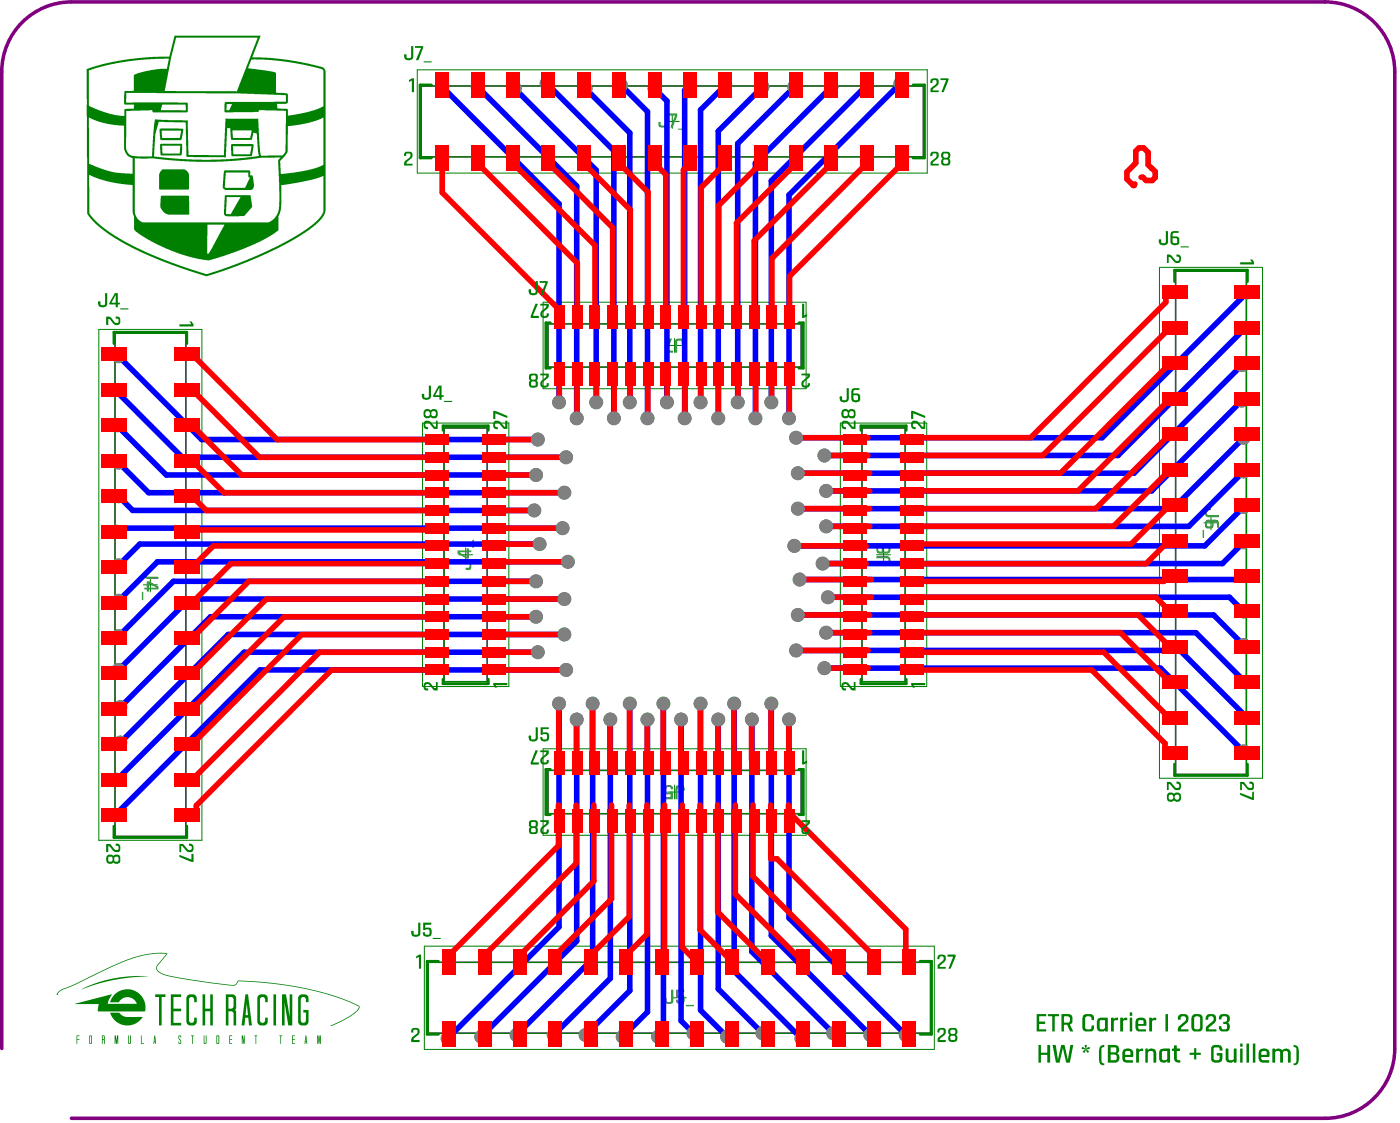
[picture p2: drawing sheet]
<svg xmlns="http://www.w3.org/2000/svg" width="334mm" height="268mm" viewBox="0 0 334 268" stroke-linecap="round" stroke-linejoin="round" font-family="sans-serif">
<g fill="none" stroke="#008000" stroke-width=".24">
<path d="M99.6 16.6h121.7v24.7h-121.7zM158.8 29h3.3M160.4 27.3v3.3M23.6 78.5h24.6v121.9h-24.6zM129.6 72.1h62.8v20.6h-62.8zM276.7 63.8h24.6v121.8h-24.6zM159.3 82.4h3.3M161 80.7v3.3M100.8 100.9h20.6v62.8h-20.6zM200.5 100.9h20.6v62.8h-20.6zM34.2 139.4h3.3M35.9 137.8v3.3"/>
<path d="M109.5 132.3h3.3M111.1 130.6v3.3M209.2 132.3h3.3M210.8 130.6v3.3M287.3 124.7h3.3M289 123v3.3M129.6 178.5h62.8v20.7h-62.8zM159.3 188.8h3.3M161 187.2v3.3M101.3 225.6h121.7v24.6h-121.7zM160.4 237.9h3.4M162.1 236.2v3.4"/>
</g>
<g fill="none" stroke="#800080" stroke-width=".33">
<path d="M100.5 20.5h119.9v16.9h-119.9zM104.5 37.4v2.7h2.1v-2.7M104.5 20.5v-2.7h2.1v2.7M112.9 37.4v2.7h2.1v-2.7M112.9 20.5v-2.7h2.1v2.7M121.4 37.4v2.7h2.1v-2.7M121.4 20.5v-2.7h2.1v2.7M129.8 37.4v2.7h2.1v-2.7M129.8 20.5v-2.7h2.1v2.7M138.2 37.4v2.7h2.2v-2.7M138.2 20.5v-2.7h2.2v2.7M146.7 37.4v2.7h2.1v-2.7"/>
<path d="M146.7 20.5v-2.7h2.1v2.7M155.1 37.4v2.7h2.2v-2.7M155.1 20.5v-2.7h2.2v2.7M163.6 37.4v2.7h2.1v-2.7M163.6 20.5v-2.7h2.1v2.7M172 37.4v2.7h2.1v-2.7M172 20.5v-2.7h2.1v2.7M180.5 37.4v2.7h2.1v-2.7M180.5 20.5v-2.7h2.1v2.7M188.9 37.4v2.7h2.1v-2.7M188.9 20.5v-2.7h2.1v2.7M197.4 37.4v2.7h2.1v-2.7"/>
<path d="M197.4 20.5v-2.7h2.1v2.7M205.8 20.5v-2.7h2.1v2.7M205.8 37.4v2.7h2.1v-2.7M214.2 37.4v2.7h2.2v-2.7M214.2 20.5v-2.7h2.2v2.7M27.4 79.5h16.9v119.9h-16.9zM130.8 77.2h60.4v10.3h-60.4zM132.7 77.2v-2.5h1.7v2.5M136.9 77.2v-2.5h1.7v2.5M141.2 77.2v-2.5h1.6v2.5M145.4 77.2v-2.5h1.6v2.5M149.6 77.2v-2.5h1.7v2.5"/>
<path d="M153.8 77.2v-2.5h1.7v2.5M158 77.2v-2.5h1.7v2.5M162.3 77.2v-2.5h1.6v2.5M166.5 77.2v-2.5h1.6v2.5M170.7 77.2v-2.5h1.7v2.5M174.9 77.2v-2.5h1.7v2.5M179.1 77.2v-2.5h1.7v2.5M183.4 77.2v-2.5h1.6v2.5M187.6 77.2v-2.5h1.7v2.5M280.5 68.7h-2.7v2.1h2.7M280.5 77.1h-2.7v2.1h2.7M280.5 64.7h16.9v119.9h-16.9z"/>
<path d="M297.4 68.7h2.7v2.1h-2.7M297.4 77.1h2.7v2.1h-2.7M27.4 91.9h-2.7v2.1h2.7M27.4 83.4h-2.7v2.2h2.7M44.3 91.9h2.7v2.1h-2.7M44.3 83.4h2.7v2.2h-2.7M132.7 87.5v2.5h1.7v-2.5M136.9 87.5v2.5h1.7v-2.5M141.2 87.5v2.5h1.6v-2.5M145.4 87.5v2.5h1.6v-2.5M149.6 87.5v2.5h1.7v-2.5M153.8 87.5v2.5h1.7v-2.5"/>
<path d="M158 87.5v2.5h1.7v-2.5M162.3 87.5v2.5h1.6v-2.5M166.5 87.5v2.5h1.6v-2.5M170.7 87.5v2.5h1.7v-2.5M174.9 87.5v2.5h1.7v-2.5M179.1 87.5v2.5h1.7v-2.5M183.4 87.5v2.5h1.6v-2.5M187.6 87.5v2.5h1.7v-2.5M280.5 85.6h-2.7v2.1h2.7M280.5 94h-2.7v2.1h2.7M297.4 85.6h2.7v2.1h-2.7M297.4 94h2.7v2.1h-2.7"/>
<path d="M27.4 117.3h-2.7v2.1h2.7M27.4 100.4h-2.7v2.1h2.7M27.4 108.8h-2.7v2.1h2.7M44.3 117.3h2.7v2.1h-2.7M44.3 100.4h2.7v2.1h-2.7M44.3 108.8h2.7v2.1h-2.7M106 104h-2.5v1.6h2.5M106 108.2h-2.5v1.7h2.5M106 112.4h-2.5v1.7h2.5M106 116.7h-2.5v1.6h2.5M106 102h10.3v60.5h-10.3zM116.3 104h2.5v1.6h-2.5"/>
<path d="M116.3 108.2h2.5v1.7h-2.5M116.3 112.4h2.5v1.7h-2.5M116.3 116.7h2.5v1.6h-2.5M205.7 102h10.3v60.5h-10.3zM205.7 116.7h-2.5v1.6h2.5M205.7 112.4h-2.5v1.7h2.5M205.7 108.2h-2.5v1.7h2.5M205.7 104h-2.5v1.6h2.5M216 116.7h2.5v1.6h-2.5M216 112.4h2.5v1.7h-2.5M216 108.2h2.5v1.7h-2.5M216 104h2.5v1.6h-2.5"/>
<path d="M280.5 102.5h-2.7v2.1h2.7M280.5 110.9h-2.7v2.1h2.7M280.5 119.4h-2.7v2.1h2.7M297.4 102.5h2.7v2.1h-2.7M297.4 110.9h2.7v2.1h-2.7M297.4 119.4h2.7v2.1h-2.7M27.4 125.7h-2.7v2.1h2.7M27.4 134.2h-2.7v2.1h2.7M44.3 125.7h2.7v2.1h-2.7M44.3 134.2h2.7v2.1h-2.7M106 120.9h-2.5v1.6h2.5M106 125.1h-2.5v1.7h2.5"/>
<path d="M106 129.3h-2.5v1.7h2.5M106 133.6h-2.5v1.6h2.5M106 137.8h-2.5v1.7h2.5M116.3 120.9h2.5v1.6h-2.5M116.3 125.1h2.5v1.7h-2.5M116.3 129.3h2.5v1.7h-2.5M116.3 133.6h2.5v1.6h-2.5M116.3 137.8h2.5v1.7h-2.5M205.7 120.9h-2.5v1.6h2.5M205.7 125.1h-2.5v1.7h2.5M205.7 129.3h-2.5v1.7h2.5M205.7 137.8h-2.5v1.7h2.5"/>
<path d="M205.7 133.6h-2.5v1.6h2.5M216 120.9h2.5v1.6h-2.5M216 125.1h2.5v1.7h-2.5M216 129.3h2.5v1.7h-2.5M216 137.8h2.5v1.7h-2.5M216 133.6h2.5v1.6h-2.5M280.5 127.8h-2.7v2.1h2.7M280.5 136.3h-2.7v2.1h2.7M297.4 127.8h2.7v2.1h-2.7M297.4 136.3h2.7v2.1h-2.7M27.4 142.6h-2.7v2.1h2.7M27.4 151.1h-2.7v2.1h2.7"/>
<path d="M27.4 159.5h-2.7v2.1h2.7M44.3 142.6h2.7v2.1h-2.7M44.3 151.1h2.7v2.1h-2.7M44.3 159.5h2.7v2.1h-2.7M106 142h-2.5v1.7h2.5M106 146.2h-2.5v1.7h2.5M106 150.5h-2.5v1.6h2.5M106 154.7h-2.5v1.7h2.5M106 158.9h-2.5v1.7h2.5M116.3 142h2.5v1.7h-2.5M116.3 146.2h2.5v1.7h-2.5M116.3 150.5h2.5v1.6h-2.5"/>
<path d="M116.3 154.7h2.5v1.7h-2.5M116.3 158.9h2.5v1.7h-2.5M205.7 158.9h-2.5v1.7h2.5M205.7 154.7h-2.5v1.7h2.5M205.7 150.5h-2.5v1.6h2.5M205.7 146.2h-2.5v1.7h2.5M205.7 142h-2.5v1.7h2.5M216 158.9h2.5v1.7h-2.5M216 154.7h2.5v1.7h-2.5M216 150.5h2.5v1.6h-2.5M216 146.2h2.5v1.7h-2.5M216 142h2.5v1.7h-2.5"/>
<path d="M280.5 144.7h-2.7v2.2h2.7M280.5 153.2h-2.7v2.1h2.7M297.4 144.7h2.7v2.2h-2.7M297.4 153.2h2.7v2.1h-2.7M27.4 168h-2.7v2.1h2.7M27.4 176.4h-2.7v2.1h2.7M44.3 168h2.7v2.1h-2.7M44.3 176.4h2.7v2.1h-2.7M280.5 170.1h-2.7v2.1h2.7M280.5 161.6h-2.7v2.2h2.7M280.5 178.5h-2.7v2.2h2.7M297.4 170.1h2.7v2.1h-2.7"/>
<path d="M297.4 161.6h2.7v2.2h-2.7M297.4 178.5h2.7v2.2h-2.7M27.4 184.9h-2.7v2.1h2.7M27.4 193.3h-2.7v2.1h2.7M44.3 184.9h2.7v2.1h-2.7M44.3 193.3h2.7v2.1h-2.7M130.8 183.7h60.4v10.3h-60.4zM132.7 194v2.5h1.7v-2.5M132.7 183.7v-2.5h1.7v2.5M136.9 194v2.5h1.7v-2.5M136.9 183.7v-2.5h1.7v2.5M141.2 194v2.5h1.6v-2.5"/>
<path d="M141.2 183.7v-2.5h1.6v2.5M145.4 194v2.5h1.6v-2.5M145.4 183.7v-2.5h1.6v2.5M149.6 183.7v-2.5h1.7v2.5M149.6 194v2.5h1.7v-2.5M153.8 194v2.5h1.7v-2.5M153.8 183.7v-2.5h1.7v2.5M158 194v2.5h1.7v-2.5M158 183.7v-2.5h1.7v2.5M162.3 194v2.5h1.6v-2.5M162.3 183.7v-2.5h1.6v2.5M166.5 194v2.5h1.6v-2.5"/>
<path d="M166.5 183.7v-2.5h1.6v2.5M170.7 194v2.5h1.7v-2.5M170.7 183.7v-2.5h1.7v2.5M174.9 194v2.5h1.7v-2.5M174.9 183.7v-2.5h1.7v2.5M179.1 194v2.5h1.7v-2.5M179.1 183.7v-2.5h1.7v2.5M183.4 194v2.5h1.6v-2.5M183.4 183.7v-2.5h1.6v2.5M187.6 194v2.5h1.7v-2.5M187.6 183.7v-2.5h1.7v2.5M102.2 229.5h119.8v16.9h-119.8z"/>
<path d="M106.2 229.5v-2.7h2.1v2.7M114.6 229.5v-2.7h2.1v2.7M123.1 229.5v-2.7h2.1v2.7M131.5 229.5v-2.7h2.1v2.7M139.9 229.5v-2.7h2.2v2.7M148.4 229.5v-2.7h2.1v2.7M156.8 229.5v-2.7h2.2v2.7M165.3 229.5v-2.7h2.1v2.7M173.7 229.5v-2.7h2.1v2.7M182.2 229.5v-2.7h2.1v2.7M190.6 229.5v-2.7h2.1v2.7M199 229.5v-2.7h2.2v2.7"/>
<path d="M207.5 229.5v-2.7h2.1v2.7M215.9 229.5v-2.7h2.2v2.7M106.2 246.4v2.7h2.1v-2.7M114.6 246.4v2.7h2.1v-2.7M123.1 246.4v2.7h2.1v-2.7M131.5 246.4v2.7h2.1v-2.7M139.9 246.4v2.7h2.2v-2.7M148.4 246.4v2.7h2.1v-2.7M156.8 246.4v2.7h2.2v-2.7M165.3 246.4v2.7h2.1v-2.7M173.7 246.4v2.7h2.1v-2.7M182.2 246.4v2.7h2.1v-2.7"/>
<path d="M190.6 246.4v2.7h2.1v-2.7M199 246.4v2.7h2.2v-2.7M207.5 246.4v2.7h2.1v-2.7M215.9 246.4v2.7h2.2v-2.7"/>
</g>
<g fill="none" stroke="#008000" stroke-width=".33">
<path d="M100.5 20.5h119.9v16.9h-119.9zM104.5 20.5v-2.7h2.1v2.7M104.5 37.4v2.7h2.1v-2.7M112.9 20.5v-2.7h2.1v2.7M112.9 37.4v2.7h2.1v-2.7M121.4 20.5v-2.7h2.1v2.7M121.4 37.4v2.7h2.1v-2.7M129.8 20.5v-2.7h2.1v2.7M129.8 37.4v2.7h2.1v-2.7M138.2 20.5v-2.7h2.2v2.7M138.2 37.4v2.7h2.2v-2.7M146.7 20.5v-2.7h2.1v2.7"/>
<path d="M146.7 37.4v2.7h2.1v-2.7M155.1 20.5v-2.7h2.2v2.7M155.1 37.4v2.7h2.2v-2.7M163.6 20.5v-2.7h2.1v2.7M163.6 37.4v2.7h2.1v-2.7M172 20.5v-2.7h2.1v2.7M172 37.4v2.7h2.1v-2.7M180.5 20.5v-2.7h2.1v2.7M180.5 37.4v2.7h2.1v-2.7M188.9 20.5v-2.7h2.1v2.7M188.9 37.4v2.7h2.1v-2.7M197.4 20.5v-2.7h2.1v2.7"/>
<path d="M197.4 37.4v2.7h2.1v-2.7M205.8 20.5v-2.7h2.1v2.7M205.8 37.4v2.7h2.1v-2.7M214.2 20.5v-2.7h2.2v2.7M214.2 37.4v2.7h2.2v-2.7M27.4 79.5h16.9v119.9h-16.9zM130.8 77.2h60.4v10.3h-60.4zM132.7 77.2v-2.5h1.7v2.5M136.9 77.2v-2.5h1.7v2.5M141.2 77.2v-2.5h1.6v2.5M145.4 77.2v-2.5h1.6v2.5M149.6 77.2v-2.5h1.7v2.5"/>
<path d="M153.8 77.2v-2.5h1.7v2.5M158 77.2v-2.5h1.7v2.5M162.3 77.2v-2.5h1.6v2.5M166.5 77.2v-2.5h1.6v2.5M170.7 77.2v-2.5h1.7v2.5M174.9 77.2v-2.5h1.7v2.5M179.1 77.2v-2.5h1.7v2.5M183.4 77.2v-2.5h1.6v2.5M187.6 77.2v-2.5h1.7v2.5M280.5 64.7h16.9v119.9h-16.9zM280.5 68.7h-2.7v2.1h2.7M280.5 77.1h-2.7v2.1h2.7"/>
<path d="M297.4 68.7h2.7v2.1h-2.7M297.4 77.1h2.7v2.1h-2.7M27.4 91.9h-2.7v2.1h2.7M27.4 83.4h-2.7v2.2h2.7M44.3 91.9h2.7v2.1h-2.7M44.3 83.4h2.7v2.2h-2.7M132.7 87.5v2.5h1.7v-2.5M136.9 87.5v2.5h1.7v-2.5M141.2 87.5v2.5h1.6v-2.5M145.4 87.5v2.5h1.6v-2.5M149.6 87.5v2.5h1.7v-2.5M153.8 87.5v2.5h1.7v-2.5"/>
<path d="M158 87.5v2.5h1.7v-2.5M162.3 87.5v2.5h1.6v-2.5M166.5 87.5v2.5h1.6v-2.5M170.7 87.5v2.5h1.7v-2.5M174.9 87.5v2.5h1.7v-2.5M179.1 87.5v2.5h1.7v-2.5M183.4 87.5v2.5h1.6v-2.5M187.6 87.5v2.5h1.7v-2.5M280.5 85.6h-2.7v2.1h2.7M280.5 94h-2.7v2.1h2.7M297.4 85.6h2.7v2.1h-2.7M297.4 94h2.7v2.1h-2.7"/>
<path d="M27.4 117.3h-2.7v2.1h2.7M27.4 100.4h-2.7v2.1h2.7M27.4 108.8h-2.7v2.1h2.7M44.3 117.3h2.7v2.1h-2.7M44.3 100.4h2.7v2.1h-2.7M44.3 108.8h2.7v2.1h-2.7M106 102h10.3v60.5h-10.3zM106 104h-2.5v1.6h2.5M106 108.2h-2.5v1.7h2.5M106 112.4h-2.5v1.7h2.5M106 116.7h-2.5v1.6h2.5M116.3 104h2.5v1.6h-2.5"/>
<path d="M116.3 108.2h2.5v1.7h-2.5M116.3 112.4h2.5v1.7h-2.5M116.3 116.7h2.5v1.6h-2.5M205.7 102h10.3v60.5h-10.3zM205.7 116.7h-2.5v1.6h2.5M205.7 112.4h-2.5v1.7h2.5M205.7 108.2h-2.5v1.7h2.5M205.7 104h-2.5v1.6h2.5M216 116.7h2.5v1.6h-2.5M216 112.4h2.5v1.7h-2.5M216 108.2h2.5v1.7h-2.5M216 104h2.5v1.6h-2.5"/>
<path d="M280.5 102.5h-2.7v2.1h2.7M280.5 110.9h-2.7v2.1h2.7M280.5 119.4h-2.7v2.1h2.7M297.4 102.5h2.7v2.1h-2.7M297.4 110.9h2.7v2.1h-2.7M297.4 119.4h2.7v2.1h-2.7M27.4 125.7h-2.7v2.1h2.7M27.4 134.2h-2.7v2.1h2.7M44.3 125.7h2.7v2.1h-2.7M44.3 134.2h2.7v2.1h-2.7M106 120.9h-2.5v1.6h2.5M106 125.1h-2.5v1.7h2.5"/>
<path d="M106 129.3h-2.5v1.7h2.5M106 133.6h-2.5v1.6h2.5M106 137.8h-2.5v1.7h2.5M116.3 120.9h2.5v1.6h-2.5M116.3 125.1h2.5v1.7h-2.5M116.3 129.3h2.5v1.7h-2.5M116.3 133.6h2.5v1.6h-2.5M116.3 137.8h2.5v1.7h-2.5M205.7 137.8h-2.5v1.7h2.5M205.7 133.6h-2.5v1.6h2.5M205.7 129.3h-2.5v1.7h2.5M205.7 125.1h-2.5v1.7h2.5"/>
<path d="M205.7 120.9h-2.5v1.6h2.5M216 137.8h2.5v1.7h-2.5M216 133.6h2.5v1.6h-2.5M216 129.3h2.5v1.7h-2.5M216 125.1h2.5v1.7h-2.5M216 120.9h2.5v1.6h-2.5M280.5 127.8h-2.7v2.1h2.7M280.5 136.3h-2.7v2.1h2.7M297.4 127.8h2.7v2.1h-2.7M297.4 136.3h2.7v2.1h-2.7M27.4 159.5h-2.7v2.1h2.7M27.4 151.1h-2.7v2.1h2.7"/>
<path d="M27.4 142.6h-2.7v2.1h2.7M44.3 159.5h2.7v2.1h-2.7M44.3 151.1h2.7v2.1h-2.7M44.3 142.6h2.7v2.1h-2.7M106 158.9h-2.5v1.7h2.5M106 154.7h-2.5v1.7h2.5M106 142h-2.5v1.7h2.5M106 146.2h-2.5v1.7h2.5M106 150.5h-2.5v1.6h2.5M116.3 158.9h2.5v1.7h-2.5M116.3 142h2.5v1.7h-2.5M116.3 146.2h2.5v1.7h-2.5"/>
<path d="M116.3 150.5h2.5v1.6h-2.5M116.3 154.7h2.5v1.7h-2.5M205.7 158.9h-2.5v1.7h2.5M205.7 154.7h-2.5v1.7h2.5M205.7 150.5h-2.5v1.6h2.5M205.7 146.2h-2.5v1.7h2.5M205.7 142h-2.5v1.7h2.5M216 158.9h2.5v1.7h-2.5M216 154.7h2.5v1.7h-2.5M216 150.5h2.5v1.6h-2.5M216 146.2h2.5v1.7h-2.5M216 142h2.5v1.7h-2.5"/>
<path d="M280.5 144.7h-2.7v2.2h2.7M280.5 153.2h-2.7v2.1h2.7M297.4 144.7h2.7v2.2h-2.7M297.4 153.2h2.7v2.1h-2.7M27.4 176.4h-2.7v2.1h2.7M27.4 168h-2.7v2.1h2.7M44.3 176.4h2.7v2.1h-2.7M44.3 168h2.7v2.1h-2.7M280.5 178.5h-2.7v2.2h2.7M280.5 161.6h-2.7v2.2h2.7M280.5 170.1h-2.7v2.1h2.7M297.4 178.5h2.7v2.2h-2.7"/>
<path d="M297.4 161.6h2.7v2.2h-2.7M297.4 170.1h2.7v2.1h-2.7M27.4 193.3h-2.7v2.1h2.7M27.4 184.9h-2.7v2.1h2.7M44.3 193.3h2.7v2.1h-2.7M44.3 184.9h2.7v2.1h-2.7M130.8 183.7h60.4v10.3h-60.4zM132.7 183.7v-2.5h1.7v2.5M132.7 194v2.5h1.7v-2.5M136.9 183.7v-2.5h1.7v2.5M136.9 194v2.5h1.7v-2.5M141.2 183.7v-2.5h1.6v2.5"/>
<path d="M141.2 194v2.5h1.6v-2.5M145.4 183.7v-2.5h1.6v2.5M145.4 194v2.5h1.6v-2.5M149.6 183.7v-2.5h1.7v2.5M149.6 194v2.5h1.7v-2.5M153.8 183.7v-2.5h1.7v2.5M153.8 194v2.5h1.7v-2.5M158 183.7v-2.5h1.7v2.5M158 194v2.5h1.7v-2.5M162.3 183.7v-2.5h1.6v2.5M162.3 194v2.5h1.6v-2.5M166.5 183.7v-2.5h1.6v2.5"/>
<path d="M166.5 194v2.5h1.6v-2.5M170.7 183.7v-2.5h1.7v2.5M170.7 194v2.5h1.7v-2.5M174.9 183.7v-2.5h1.7v2.5M174.9 194v2.5h1.7v-2.5M179.1 183.7v-2.5h1.7v2.5M179.1 194v2.5h1.7v-2.5M183.4 183.7v-2.5h1.6v2.5M183.4 194v2.5h1.6v-2.5M187.6 183.7v-2.5h1.7v2.5M187.6 194v2.5h1.7v-2.5M102.2 229.5h119.8v16.9h-119.8z"/>
<path d="M106.2 229.5v-2.7h2.1v2.7M114.6 229.5v-2.7h2.1v2.7M123.1 229.5v-2.7h2.1v2.7M131.5 229.5v-2.7h2.1v2.7M139.9 229.5v-2.7h2.2v2.7M148.4 229.5v-2.7h2.1v2.7M156.8 229.5v-2.7h2.2v2.7M165.3 229.5v-2.7h2.1v2.7M173.7 229.5v-2.7h2.1v2.7M182.2 229.5v-2.7h2.1v2.7M190.6 229.5v-2.7h2.1v2.7M199 229.5v-2.7h2.2v2.7"/>
<path d="M207.5 229.5v-2.7h2.1v2.7M215.9 229.5v-2.7h2.2v2.7M106.2 246.4v2.7h2.1v-2.7M114.6 246.4v2.7h2.1v-2.7M123.1 246.4v2.7h2.1v-2.7M131.5 246.4v2.7h2.1v-2.7M139.9 246.4v2.7h2.2v-2.7M148.4 246.4v2.7h2.1v-2.7M156.8 246.4v2.7h2.2v-2.7M165.3 246.4v2.7h2.1v-2.7M173.7 246.4v2.7h2.1v-2.7M182.2 246.4v2.7h2.1v-2.7"/>
<path d="M190.6 246.4v2.7h2.1v-2.7M199 246.4v2.7h2.2v-2.7M207.5 246.4v2.7h2.1v-2.7M215.9 246.4v2.7h2.2v-2.7"/>
</g>
<g fill="#008080">
<path d="M287.8 121.3l.5-.2 .6 .1v.4h-.6l-.3 .3 .1 .8 2.8 .1v.5l-3-.1-.3-.4v-1.2z"/>
<path d="M287 126.3l.3 .1-.1 1.9-.2-.1z"/>
<path d="M161.4 187.4l1.4-.2 .4 .3 .2 .4v.7h-.5l-.2-.9-.7-.1-.2 .2-.1 2.8-.5-.1v-2.5z"/>
<path d="M158.9 187.3l.9-.1a.76 .76 0 0 1 .7 1h-.4v-.3l-.3-.3h-.6l-.2 .4v.6l.2 .4h.7l.2-.3 .5 .1v1.7l-2 .1v-.5h1.4v-1l-.2 .3h-.7l-.5-.4v-1.3z"/>
<path d="M161.3 80.9l.5-.2 1 .1 .4 .5v.8h-.5l-.2-.9-.9 .1v2.7l-.5 .1v-2.9z"/>
<path d="M159.8 80.7l.5 .1-1.1 2.8h1.3l.1 .5h-1.9l-.1-.5z"/>
<path d="M160.3 236h.4v2.8l-.1 .3-.4 .2h-1l-.5-.1-.1-.4v-.8h.5v.7l.2 .2 .9-.1z"/>
<path d="M161.4 236h1.9v.5h-1.4v.9l.3-.3h.5l.3 .1 .4 .5v1.1l-.2 .4-1.1 .1a.65 .65 0 0 1-.7-.2 .65 .65 0 0 1 0-.8h.5l.1 .6 .9-.1v-1.1l-.2-.1h-.7l-.1 .2-.6-.1z"/>
<path d="M163.7 239.6h1.9v.2l-1.9 .1z"/>
<path d="M109.2 133.8l2.9 .1 .4 .5-.1 1.2-.4 .3h-.9v-.5h.8l.1-.2v-.8l-2.8-.1z"/>
<path d="M112.7 128.7h.4l-.1 2-.3-.1z"/>
<path d="M34.6 136.1l.4-.2h.8v.5l-.8 .1v.9l2.7 .1 .1 .4-2.8 .1-.4-.2-.2-.3z"/>
<path d="M33.9 141.1l.3 .1v1.9l-.3-.1z"/>
<path d="M158.7 27h.5v2.8l-.2 .5-.4 .1-1.1-.1-.4-.4v-.8h.5l.1 .8h.9l.1-.2z"/>
<path d="M159.7 27h1.9v.7l-1.2 2.7-.5-.1 1.2-2.7h-1.4z"/>
<path d="M161.8 30.7h1.8v.2h-1.8z"/>
<path d="M209.1 132.6l3 .1 .4 .7v.6l-.2 .6-.5 .2-.7-.1 .1-.4 .8-.2-.1-.9-2.8-.1z"/>
<path d="M288.1 124.5l-.1 .8 .2 .2h.8l.2-.3v-.8zM287.8 124.1l.5-.2 2.2 .1 .4 .5v1.3h-.5v-1.3l-.8-.1v1l-.3 .5h-1.5l-.2-.3v-1.2z"/>
<path d="M109.6 131.7l1.8 1.1v-1.1zM109.2 131.3h2.2v-.5l.4-.1 .1 .6h.6v.4h-.6v1.4l-.5 .1-2.2-1.2z"/>
<path d="M35.5 139.1v1h1.9zM35.1 138.6h.5l2.1 1.2 .1 .7h-2.3v.6h-.4l-.1-.6h-.6v-.4h.6z"/>
<path d="M210.9 130.5l-.1 1h1l.2-.2v-.7l-.2-.2zM209.1 130.1h.5v1.2l.2 .2h.6l.1-1.1a.6 .6 0 0 1 .7-.5h.8l.4 .4 .1 1-.4 .6-2.4 .1-.3-.2-.3-.4z"/>
</g>
<path d="M.4 250v-232.9a16.6 16.6 0 0 1 16.6-16.6h299.2a16.6 16.6 0 0 1 16.6 16.6v232.9a16.6 16.6 0 0 1-16.6 16.6h-299.2" fill="none" stroke="#800080" stroke-width=".84"/>
<g fill="none" stroke="#00f" stroke-width="1.3">
<path d="M130.4 19.9l16.1 16v63.8M214.9 19.9l-26.6 26.6v53.2M105.5 20.7l27.9 27.9v47.3M114 20.7l23.6 23.7v55.3M122.8 21.1l19.5 19.5v55.3M139.7 21.1l10.6 10.6v64.2M148.2 20.3l6.3 6.3v73.1M156.2 21.1l3 3v71.8M164.6 20.3l-1.2 1.3v78.1M173.1 20.3l-5.9 5.9v69.7M182 20.7l-10.6 10.6v68.4M189.5 20.7l-13.5 13.5v61.7"/>
<path d="M198.4 20.7l-18.1 18.2v60.8M206.9 20.3l-22.8 22.8v52.8M297.2 78.2l-30.4 30.4h-70.1M297.6 69.7l-34.6 34.7h-73M27.4 93l16.1 16h91.6M27.9 85.4l.4-.5 19.8 19.9h80.2M296.4 95.5l-21.6 21.6h-77.7M296.4 87.1l-25.8 25.7h-80.2M27.9 101.4l11.8 11.8h88.2M28.3 118.3l3.4 3.4h95.8M28.3 110.3l7.2 7.2h99.2M296.8 112.4l-13.1 13.1h-86.6"/>
<path d="M296.8 104.4l-16.9 16.9h-89.5M127.9 138.6h-86.5l-13.1 13.1M128.8 129.7h-95.4l-5.1 5.1M134.2 125.9h-105l-.8 .9h-.5M135.5 134h-97.9l-9.3 9.3M296.8 129.3l-5.1 5.1h-95.4M296.8 120.9l-9.3 9.3h-98M297.2 137.3h-.5l-.9 .9h-105M127.9 147.1h-77.7l-21.5 21.5M128.3 155.5h-70l-30.4 30.4M134.7 151.3h-80.2l-25.8 25.8M134.7 142.8h-89.5l-16.9 16.9"/>
<path d="M135.1 159.7h-73l-34.7 34.7M190 155.1h91.6l16 16M190.4 146.6h99.2l7.2 7.2M196.7 159.3h80.2l19.9 19.9 .4-.5M197.1 150.9h88.3l11.8 11.8M197.6 142.4h95.8l3.4 3.4M133.4 167.8v53.2l-26.6 26.6M137.6 171.6v52.8l-22.8 22.8M141.4 167.8v60.8l-18.1 18.2M145.6 171.6v61.7l-13.5 13.5M150.3 167.8v68.4l-10.6 10.6M154.5 171.6v69.7l-5.9 5.9"/>
<path d="M158.3 167.8v78.1l-1.3 1.3M162.5 171.6v71.8l3 3M167.2 167.8v73.1l6.3 6.3M171.4 171.6v64.2l10.6 10.6M175.2 167.8v63.8l16 16M179.4 171.6v55.3l19.4 19.5M184.1 167.8v55.3l23.6 23.7M188.3 171.6v47.3l27.8 27.9"/>
</g>
<g fill="#808080">
<circle cx="188.3" cy="171.6" r="1.66"/>
<circle cx="184.1" cy="167.8" r="1.66"/>
<circle cx="175.2" cy="167.8" r="1.66"/>
<circle cx="179.4" cy="171.6" r="1.66"/>
<circle cx="162.5" cy="171.6" r="1.66"/>
<circle cx="158.3" cy="167.8" r="1.66"/>
<circle cx="167.2" cy="167.8" r="1.66"/>
<circle cx="171.4" cy="171.6" r="1.66"/>
<circle cx="145.6" cy="171.6" r="1.66"/>
<circle cx="141.4" cy="167.8" r="1.66"/>
<circle cx="150.3" cy="167.8" r="1.66"/>
<circle cx="154.5" cy="171.6" r="1.66"/>
<circle cx="133.4" cy="167.8" r="1.66"/>
<circle cx="137.6" cy="171.6" r="1.66"/>
<circle cx="216.1" cy="246.8" r="1.66"/>
<circle cx="207.7" cy="246.8" r="1.66"/>
<circle cx="198.8" cy="246.4" r="1.66"/>
<circle cx="191.2" cy="247.6" r="1.66"/>
<circle cx="181.9" cy="246.4" r="1.66"/>
<circle cx="173.5" cy="247.2" r="1.66"/>
<circle cx="165.5" cy="246.4" r="1.66"/>
<circle cx="157" cy="247.2" r="1.66"/>
<circle cx="148.6" cy="247.2" r="1.66"/>
<circle cx="139.7" cy="246.8" r="1.66"/>
<circle cx="132.1" cy="246.8" r="1.66"/>
<circle cx="123.3" cy="246.8" r="1.66"/>
<circle cx="114.8" cy="247.2" r="1.66"/>
<circle cx="106.8" cy="247.6" r="1.66"/>
<circle cx="214.9" cy="19.9" r="1.66"/>
<circle cx="206.9" cy="20.3" r="1.66"/>
<circle cx="198.4" cy="20.7" r="1.66"/>
<circle cx="189.5" cy="20.7" r="1.66"/>
<circle cx="181.9" cy="20.7" r="1.66"/>
<circle cx="173.1" cy="20.3" r="1.66"/>
<circle cx="164.6" cy="20.3" r="1.66"/>
<circle cx="156.2" cy="21.1" r="1.66"/>
<circle cx="148.2" cy="20.3" r="1.66"/>
<circle cx="139.7" cy="21.1" r="1.66"/>
<circle cx="130.4" cy="19.9" r="1.66"/>
<circle cx="122.8" cy="21.1" r="1.66"/>
<circle cx="114" cy="20.7" r="1.66"/>
<circle cx="105.5" cy="20.7" r="1.66"/>
<circle cx="184.1" cy="95.9" r="1.66"/>
<circle cx="188.3" cy="99.7" r="1.66"/>
<circle cx="167.2" cy="95.9" r="1.66"/>
<circle cx="171.4" cy="99.7" r="1.66"/>
<circle cx="180.3" cy="99.7" r="1.66"/>
<circle cx="176" cy="95.9" r="1.66"/>
<circle cx="150.3" cy="95.9" r="1.66"/>
<circle cx="154.5" cy="99.7" r="1.66"/>
<circle cx="163.4" cy="99.7" r="1.66"/>
<circle cx="159.2" cy="95.9" r="1.66"/>
<circle cx="142.3" cy="95.9" r="1.66"/>
<circle cx="146.5" cy="99.7" r="1.66"/>
<circle cx="137.6" cy="99.7" r="1.66"/>
<circle cx="133.4" cy="95.9" r="1.66"/>
<circle cx="196.7" cy="159.3" r="1.66"/>
<circle cx="190" cy="155.1" r="1.66"/>
<circle cx="190.4" cy="146.6" r="1.66"/>
<circle cx="197.1" cy="150.9" r="1.66"/>
<circle cx="190.8" cy="138.2" r="1.66"/>
<circle cx="197.6" cy="142.4" r="1.66"/>
<circle cx="189.5" cy="130.2" r="1.66"/>
<circle cx="196.3" cy="134.4" r="1.66"/>
<circle cx="190.4" cy="121.3" r="1.66"/>
<circle cx="197.1" cy="125.5" r="1.66"/>
<circle cx="190.4" cy="112.8" r="1.66"/>
<circle cx="197.1" cy="117.1" r="1.66"/>
<circle cx="190" cy="104.4" r="1.66"/>
<circle cx="196.7" cy="108.6" r="1.66"/>
<circle cx="296.8" cy="179.2" r="1.66"/>
<circle cx="297.6" cy="171.1" r="1.66"/>
<circle cx="297.2" cy="162.7" r="1.66"/>
<circle cx="296.8" cy="153.8" r="1.66"/>
<circle cx="296.8" cy="145.8" r="1.66"/>
<circle cx="297.2" cy="137.3" r="1.66"/>
<circle cx="296.8" cy="129.3" r="1.66"/>
<circle cx="296.8" cy="120.9" r="1.66"/>
<circle cx="296.8" cy="112.4" r="1.66"/>
<circle cx="296.8" cy="104.4" r="1.66"/>
<circle cx="296.4" cy="95.5" r="1.66"/>
<circle cx="296.4" cy="87.1" r="1.66"/>
<circle cx="297.2" cy="78.2" r="1.66"/>
<circle cx="297.6" cy="69.7" r="1.66"/>
<circle cx="27.4" cy="194.4" r="1.66"/>
<circle cx="27.9" cy="185.9" r="1.66"/>
<circle cx="28.7" cy="177.1" r="1.66"/>
<circle cx="28.7" cy="168.6" r="1.66"/>
<circle cx="28.3" cy="159.7" r="1.66"/>
<circle cx="28.3" cy="151.7" r="1.66"/>
<circle cx="28.3" cy="143.3" r="1.66"/>
<circle cx="28.3" cy="134.8" r="1.66"/>
<circle cx="27.9" cy="126.8" r="1.66"/>
<circle cx="28.3" cy="118.3" r="1.66"/>
<circle cx="28.3" cy="110.3" r="1.66"/>
<circle cx="27.9" cy="101.4" r="1.66"/>
<circle cx="27.4" cy="93" r="1.66"/>
<circle cx="28.3" cy="84.9" r="1.66"/>
<circle cx="128.3" cy="155.5" r="1.66"/>
<circle cx="135.1" cy="159.7" r="1.66"/>
<circle cx="127.9" cy="147.1" r="1.66"/>
<circle cx="134.7" cy="151.3" r="1.66"/>
<circle cx="127.9" cy="138.6" r="1.66"/>
<circle cx="134.7" cy="142.8" r="1.66"/>
<circle cx="128.8" cy="129.7" r="1.66"/>
<circle cx="135.5" cy="134" r="1.66"/>
<circle cx="127.5" cy="121.7" r="1.66"/>
<circle cx="134.2" cy="125.9" r="1.66"/>
<circle cx="127.9" cy="113.2" r="1.66"/>
<circle cx="134.7" cy="117.5" r="1.66"/>
<circle cx="135.1" cy="109" r="1.66"/>
<circle cx="128.3" cy="104.8" r="1.66"/>
</g>
<path d="M270.8 43.9l-.3 .3" fill="none" stroke="#f00" stroke-width="1.3"/>
<circle cx="270.5" cy="44.2" r=".66" fill="#f00"/>
<g fill="none" stroke="#f00" stroke-width="1.3">
<path d="M105.5 37.6v8.3l28 28.1v1.6M114 37.6v1.3l23.8 23.8v12.9M122.4 37.6v1.3l19.6 19.6v17.1M130.9 37.6v1.3l15.3 15.4v21.3M139.3 37.6v1.3l11.1 11.2v25.5M147.8 37.6v1.3l6.8 6.9v29.8M156.2 37.6v1.3l2.7 2.7v34M164.6 37.6v1.3l-1.5 1.6v35.1M173.1 37.6v1.3l-5.8 5.8v30.9M181.5 37.6v1.3l-10 10v26.7M190 37.6v1.3l-14.2 14.3v22.4M198.4 37.6v1.3l-18.4 18.5v18.2"/>
<path d="M206.9 37.6v1.3l-22.7 22.7v14M215.3 37.6v1.3l-26.9 26.9v9.8M272.3 42.3h.4l.8 .7h1.5l.7-.7v-1.4l-1.7-1.6v-3l-1.1-1h-1.1l-.8 .7v2.9l-2.1 2.1v1.7l1.6 1.5M280.5 78.2h-1.3l-30.4 30.4h-28M280.5 69.7h-1.3l-1 1v1.4l-32.3 32.3h-25.1M44.5 93h1.4l16 16h42.4M44.5 84.5h1.4l20.2 20.3h38.2M133.5 89.2l-.1 6.7M137.8 89.2l-.2 10.5M142.3 89.3v6.6M146.6 89.3l-.1 10.4M150.4 89.3l-.1 6.6"/>
<path d="M154.6 89.3l-.1 10.4M159.2 89.3v6.6M163.4 89.3v10.4M167.2 89.3v6.6M171.5 89.3l-.1 10.4M176.1 89.3l-.1 6.6M180.3 89.3v10.4M184.1 89.3v6.6M188.4 89.3l-.1 10.4M280.5 95.1h-1.3l-21.9 21.9h-36.5M280.5 86.6h-1.3l-26.2 26.2h-32.2M44.5 118.3h1.4l3.3 3.4h55.1"/>
<path d="M44.5 109.9h1.4l7.6 7.6h50.8M44.5 101.4h1.4l11.8 11.9h46.6M117.5 117.5h17.2M117.5 113.3h10.4M117.9 109h.1M117.9 104.8h10.4M117.9 104.8h.1M127.9 113.2v.1M128.3 104.8h.1M134.7 117.5h.1M135.1 109h-17.2M196.7 108.6h10.4"/>
<path d="M196.7 108.6h.1M197.2 117h10.3M197.2 117l-.1 .1M207.1 104.4h-17.1M207.5 112.8h-17.1M280.5 112h-1.3l-13.5 13.5h-44.9M280.5 103.5h-1.3l-17.7 17.8h-40.7M104.3 138.6h-45l-13.4 13.5h-1.4M104.3 134.4h-49.2l-9.2 9.3h-1.4M104.3 130.2h-53.4l-5 5h-1.4M104.3 125.9l-.4 .5h-59l-.4 .4M117.1 125.9h17.1"/>
<path d="M117.1 121.7h10.4M117.5 138.6h10.4M118.4 129.7h10.3M127.5 121.7h.1M127.9 138.6h.1M128.8 129.7h-.1M134.2 125.9h.1M135.5 134h-17.1M189.6 130.1h17.1M189.6 130.1l-.1 .1M190.8 138.2h.1M190.8 138.2h17.2"/>
<path d="M196.3 134.4h.1M196.3 134.4h10.4M197.2 125.5h-.1M197.2 125.5h10.3M207.5 121.3h-17.1M280.3 137.3h-1.3l-1.3 1.3h-60M280.3 128.9h-1.3l-5.5 5.5h-55.8M280.5 120.4h-1.3l-9.3 9.3h-49.1M104.3 159.7h-25.2l-32.2 32.4v1.3l-1 1h-1.4M104.3 155.5h-28.1l-30.3 30.4h-1.4M104.3 151.3h-32.3l-26.1 26.2h-1.4M104.3 147.1h-36.5l-21.9 21.9h-1.4"/>
<path d="M104.3 142.8h-40.7l-17.7 17.8h-1.4M117.5 151.3h17.2M117.5 147.1h10.4M117.5 142.8h17.2M117.9 155.5h10.4M127.9 147.1h.1M128.3 155.5h.1M134.7 151.3h.1M134.7 142.8h.1M135.1 159.7h-17.2M196.7 159.3h10.4M196.7 159.3h.1"/>
<path d="M197.2 150.8l-.1 .1M197.2 150.8h10.3M197.6 142.4h10.4M197.6 142.4h.1M207.1 155.1h-17.1M207.1 159.3h.1M207.1 155.1h.1M207.5 146.6h-17.1M217.7 159.7h42.8l17.5 17.6v1.3l1 1h1.3M217.7 155.5h45.7l15.6 15.6h1.3M220.8 150.8h46.6l11.8 11.9h1.3M220.8 146.6h50.8l7.6 7.6h1.3"/>
<path d="M220.8 142.4h55l3.4 3.4h1.3M133.4 167.8l-.1 13.5M137.6 171.6v10.4M141.4 167.8v13.1M145.6 171.6v8.8M150.3 167.8l-.1 12.2M154.5 171.6l-.1 8.8M158.3 167.8l-.1 12.6M162.5 171.6v8.4M167.2 167.8l-.1 12.2M171.4 171.6l-.1 9.3M175.2 167.8l-.1 12.6"/>
<path d="M179.4 171.6l-.1 9.7M184.1 167.8l-.1 13.5M188.3 171.6l-.1 9.7M133.3 191.9v9.7l-26.9 26.9v1.4M137.5 191.9v14l-22.7 22.6v1.4M141.7 191.9v18.2l-18.4 18.4v1.4M145.9 191.9v22.4l-14.2 14.2v1.4M150.1 191.9v26.6l-9.9 10v1.4M154.4 191.9v30.9l-5.8 5.7v1.4M158.6 191.9v35.1l-1.6 1.5v1.4M162.8 191.9v34l2.7 2.6v1.4M167 191.9v29.7l6.9 6.9v1.4"/>
<path d="M171.3 191.9v25.5l11.1 11.1v1.4M175.5 191.9v21.3l15.3 15.3v1.4M179.7 191.9v17.1l19.6 19.5v1.4M183.9 191.9v12.8h1.5l23.1 23.2v1.4M188.1 191.9v1.6l28 28.1v8.3"/>
</g>
<g fill="#808080">
<circle cx="188.3" cy="171.6" r="1.66"/>
<circle cx="184.1" cy="167.8" r="1.66"/>
<circle cx="175.2" cy="167.8" r="1.66"/>
<circle cx="179.4" cy="171.6" r="1.66"/>
<circle cx="162.5" cy="171.6" r="1.66"/>
<circle cx="158.3" cy="167.8" r="1.66"/>
<circle cx="167.2" cy="167.8" r="1.66"/>
<circle cx="171.4" cy="171.6" r="1.66"/>
<circle cx="145.6" cy="171.6" r="1.66"/>
<circle cx="141.4" cy="167.8" r="1.66"/>
<circle cx="150.3" cy="167.8" r="1.66"/>
<circle cx="154.5" cy="171.6" r="1.66"/>
<circle cx="133.4" cy="167.8" r="1.66"/>
<circle cx="137.6" cy="171.6" r="1.66"/>
<circle cx="216.1" cy="246.8" r="1.66"/>
<circle cx="207.7" cy="246.8" r="1.66"/>
<circle cx="198.8" cy="246.4" r="1.66"/>
<circle cx="191.2" cy="247.6" r="1.66"/>
<circle cx="181.9" cy="246.4" r="1.66"/>
<circle cx="173.5" cy="247.2" r="1.66"/>
<circle cx="165.5" cy="246.4" r="1.66"/>
<circle cx="157" cy="247.2" r="1.66"/>
<circle cx="148.6" cy="247.2" r="1.66"/>
<circle cx="139.7" cy="246.8" r="1.66"/>
<circle cx="132.1" cy="246.8" r="1.66"/>
<circle cx="123.3" cy="246.8" r="1.66"/>
<circle cx="114.8" cy="247.2" r="1.66"/>
<circle cx="106.8" cy="247.6" r="1.66"/>
<circle cx="214.9" cy="19.9" r="1.66"/>
<circle cx="206.9" cy="20.3" r="1.66"/>
<circle cx="198.4" cy="20.7" r="1.66"/>
<circle cx="189.5" cy="20.7" r="1.66"/>
<circle cx="181.9" cy="20.7" r="1.66"/>
<circle cx="173.1" cy="20.3" r="1.66"/>
<circle cx="164.6" cy="20.3" r="1.66"/>
<circle cx="156.2" cy="21.1" r="1.66"/>
<circle cx="148.2" cy="20.3" r="1.66"/>
<circle cx="139.7" cy="21.1" r="1.66"/>
<circle cx="130.4" cy="19.9" r="1.66"/>
<circle cx="122.8" cy="21.1" r="1.66"/>
<circle cx="114" cy="20.7" r="1.66"/>
<circle cx="105.5" cy="20.7" r="1.66"/>
<circle cx="184.1" cy="95.9" r="1.66"/>
<circle cx="188.3" cy="99.7" r="1.66"/>
<circle cx="167.2" cy="95.9" r="1.66"/>
<circle cx="171.4" cy="99.7" r="1.66"/>
<circle cx="180.3" cy="99.7" r="1.66"/>
<circle cx="176" cy="95.9" r="1.66"/>
<circle cx="150.3" cy="95.9" r="1.66"/>
<circle cx="154.5" cy="99.7" r="1.66"/>
<circle cx="163.4" cy="99.7" r="1.66"/>
<circle cx="159.2" cy="95.9" r="1.66"/>
<circle cx="142.3" cy="95.9" r="1.66"/>
<circle cx="146.5" cy="99.7" r="1.66"/>
<circle cx="137.6" cy="99.7" r="1.66"/>
<circle cx="133.4" cy="95.9" r="1.66"/>
<circle cx="196.7" cy="159.3" r="1.66"/>
<circle cx="190" cy="155.1" r="1.66"/>
<circle cx="190.4" cy="146.6" r="1.66"/>
<circle cx="197.1" cy="150.9" r="1.66"/>
<circle cx="190.8" cy="138.2" r="1.66"/>
<circle cx="197.6" cy="142.4" r="1.66"/>
<circle cx="189.5" cy="130.2" r="1.66"/>
<circle cx="196.3" cy="134.4" r="1.66"/>
<circle cx="190.4" cy="121.3" r="1.66"/>
<circle cx="197.1" cy="125.5" r="1.66"/>
<circle cx="190.4" cy="112.8" r="1.66"/>
<circle cx="197.1" cy="117.1" r="1.66"/>
<circle cx="190" cy="104.4" r="1.66"/>
<circle cx="196.7" cy="108.6" r="1.66"/>
<circle cx="296.8" cy="179.2" r="1.66"/>
<circle cx="297.6" cy="171.1" r="1.66"/>
<circle cx="297.2" cy="162.7" r="1.66"/>
<circle cx="296.8" cy="153.8" r="1.66"/>
<circle cx="296.8" cy="145.8" r="1.66"/>
<circle cx="297.2" cy="137.3" r="1.66"/>
<circle cx="296.8" cy="129.3" r="1.66"/>
<circle cx="296.8" cy="120.9" r="1.66"/>
<circle cx="296.8" cy="112.4" r="1.66"/>
<circle cx="296.8" cy="104.4" r="1.66"/>
<circle cx="296.4" cy="95.5" r="1.66"/>
<circle cx="296.4" cy="87.1" r="1.66"/>
<circle cx="297.2" cy="78.2" r="1.66"/>
<circle cx="297.6" cy="69.7" r="1.66"/>
<circle cx="27.4" cy="194.4" r="1.66"/>
<circle cx="27.9" cy="185.9" r="1.66"/>
<circle cx="28.7" cy="177.1" r="1.66"/>
<circle cx="28.7" cy="168.6" r="1.66"/>
<circle cx="28.3" cy="159.7" r="1.66"/>
<circle cx="28.3" cy="151.7" r="1.66"/>
<circle cx="28.3" cy="143.3" r="1.66"/>
<circle cx="28.3" cy="134.8" r="1.66"/>
<circle cx="27.9" cy="126.8" r="1.66"/>
<circle cx="28.3" cy="118.3" r="1.66"/>
<circle cx="28.3" cy="110.3" r="1.66"/>
<circle cx="27.9" cy="101.4" r="1.66"/>
<circle cx="27.4" cy="93" r="1.66"/>
<circle cx="28.3" cy="84.9" r="1.66"/>
<circle cx="128.3" cy="155.5" r="1.66"/>
<circle cx="135.1" cy="159.7" r="1.66"/>
<circle cx="127.9" cy="147.1" r="1.66"/>
<circle cx="134.7" cy="151.3" r="1.66"/>
<circle cx="127.9" cy="138.6" r="1.66"/>
<circle cx="134.7" cy="142.8" r="1.66"/>
<circle cx="128.8" cy="129.7" r="1.66"/>
<circle cx="135.5" cy="134" r="1.66"/>
<circle cx="127.5" cy="121.7" r="1.66"/>
<circle cx="134.2" cy="125.9" r="1.66"/>
<circle cx="127.9" cy="113.2" r="1.66"/>
<circle cx="134.7" cy="117.5" r="1.66"/>
<circle cx="135.1" cy="109" r="1.66"/>
<circle cx="128.3" cy="104.8" r="1.66"/>
</g>
<g fill="#f00">
<path d="M277.3 177.9h6v3.4h-6z" fill-rule="evenodd"/>
<path d="M277.3 169.5h6v3.3h-6z" fill-rule="evenodd"/>
<path d="M294.6 177.9h6v3.4h-6z" fill-rule="evenodd"/>
<path d="M294.6 169.5h6v3.3h-6z" fill-rule="evenodd"/>
<path d="M277.3 152.6h6v3.3h-6z" fill-rule="evenodd"/>
<path d="M294.6 152.6h6v3.3h-6z" fill-rule="evenodd"/>
<path d="M277.3 144.1h6v3.3h-6z" fill-rule="evenodd"/>
<path d="M294.6 144.1h6v3.3h-6z" fill-rule="evenodd"/>
<path d="M277.3 118.8h6v3.3h-6z" fill-rule="evenodd"/>
<path d="M294.6 118.8h6v3.3h-6z" fill-rule="evenodd"/>
<path d="M277.3 101.9h6v3.3h-6z" fill-rule="evenodd"/>
<path d="M294.6 101.9h6v3.3h-6z" fill-rule="evenodd"/>
<path d="M277.3 76.5h6v3.3h-6z" fill-rule="evenodd"/>
<path d="M294.6 76.5h6v3.3h-6z" fill-rule="evenodd"/>
<path d="M277.3 68.1h6v3.3h-6z" fill-rule="evenodd"/>
<path d="M294.6 68.1h6v3.3h-6z" fill-rule="evenodd"/>
<path d="M294.6 85h6v3.3h-6z" fill-rule="evenodd"/>
<path d="M277.3 85h6v3.3h-6z" fill-rule="evenodd"/>
<path d="M294.6 93.4h6v3.3h-6z" fill-rule="evenodd"/>
<path d="M277.3 93.4h6v3.3h-6z" fill-rule="evenodd"/>
<path d="M294.6 110.3h6v3.3h-6z" fill-rule="evenodd"/>
<path d="M277.3 110.3h6v3.3h-6z" fill-rule="evenodd"/>
<path d="M294.6 127.2h6v3.3h-6z" fill-rule="evenodd"/>
<path d="M277.3 127.2h6v3.3h-6z" fill-rule="evenodd"/>
<path d="M294.6 135.7h6v3.3h-6z" fill-rule="evenodd"/>
<path d="M277.3 135.7h6v3.3h-6z" fill-rule="evenodd"/>
<path d="M294.6 161h6v3.4h-6z" fill-rule="evenodd"/>
<path d="M277.3 161h6v3.4h-6z" fill-rule="evenodd"/>
<path d="M153.4 192.8h2.5v5.7h-2.5z" fill-rule="evenodd"/>
<path d="M157.6 192.8h2.5v5.7h-2.5z" fill-rule="evenodd"/>
<path d="M153.4 179.2h2.5v5.7h-2.5z" fill-rule="evenodd"/>
<path d="M157.6 179.2h2.5v5.7h-2.5z" fill-rule="evenodd"/>
<path d="M161.9 192.8h2.4v5.7h-2.4z" fill-rule="evenodd"/>
<path d="M161.9 179.2h2.4v5.7h-2.4z" fill-rule="evenodd"/>
<path d="M187.2 192.8h2.5v5.7h-2.5z" fill-rule="evenodd"/>
<path d="M187.2 179.2h2.5v5.7h-2.5z" fill-rule="evenodd"/>
<path d="M183 179.2h2.4v5.7h-2.4z" fill-rule="evenodd"/>
<path d="M178.7 179.2h2.5v5.7h-2.5z" fill-rule="evenodd"/>
<path d="M183 192.8h2.4v5.7h-2.4z" fill-rule="evenodd"/>
<path d="M178.7 192.8h2.5v5.7h-2.5z" fill-rule="evenodd"/>
<path d="M174.5 179.2h2.5v5.7h-2.5z" fill-rule="evenodd"/>
<path d="M174.5 192.8h2.5v5.7h-2.5z" fill-rule="evenodd"/>
<path d="M170.3 179.2h2.5v5.7h-2.5z" fill-rule="evenodd"/>
<path d="M166.1 179.2h2.4v5.7h-2.4z" fill-rule="evenodd"/>
<path d="M170.3 192.8h2.5v5.7h-2.5z" fill-rule="evenodd"/>
<path d="M166.1 192.8h2.4v5.7h-2.4z" fill-rule="evenodd"/>
<path d="M149.2 179.2h2.5v5.7h-2.5z" fill-rule="evenodd"/>
<path d="M145 179.2h2.4v5.7h-2.4z" fill-rule="evenodd"/>
<path d="M140.8 179.2h2.4v5.7h-2.4z" fill-rule="evenodd"/>
<path d="M136.5 179.2h2.5v5.7h-2.5z" fill-rule="evenodd"/>
<path d="M132.3 179.2h2.5v5.7h-2.5z" fill-rule="evenodd"/>
<path d="M149.2 192.8h2.5v5.7h-2.5z" fill-rule="evenodd"/>
<path d="M145 192.8h2.4v5.7h-2.4z" fill-rule="evenodd"/>
<path d="M140.8 192.8h2.4v5.7h-2.4z" fill-rule="evenodd"/>
<path d="M136.5 192.8h2.5v5.7h-2.5z" fill-rule="evenodd"/>
<path d="M132.3 192.8h2.5v5.7h-2.5z" fill-rule="evenodd"/>
<path d="M153.4 86.4h2.5v5.6h-2.5z" fill-rule="evenodd"/>
<path d="M157.6 86.4h2.5v5.6h-2.5z" fill-rule="evenodd"/>
<path d="M153.4 72.7h2.5v5.7h-2.5z" fill-rule="evenodd"/>
<path d="M157.6 72.7h2.5v5.7h-2.5z" fill-rule="evenodd"/>
<path d="M161.9 86.4h2.4v5.6h-2.4z" fill-rule="evenodd"/>
<path d="M161.9 72.7h2.4v5.7h-2.4z" fill-rule="evenodd"/>
<path d="M187.2 86.4h2.5v5.6h-2.5z" fill-rule="evenodd"/>
<path d="M187.2 72.7h2.5v5.7h-2.5z" fill-rule="evenodd"/>
<path d="M183 72.7h2.4v5.7h-2.4z" fill-rule="evenodd"/>
<path d="M178.7 72.7h2.5v5.7h-2.5z" fill-rule="evenodd"/>
<path d="M183 86.4h2.4v5.6h-2.4z" fill-rule="evenodd"/>
<path d="M178.7 86.4h2.5v5.6h-2.5z" fill-rule="evenodd"/>
<path d="M174.5 72.7h2.5v5.7h-2.5z" fill-rule="evenodd"/>
<path d="M174.5 86.4h2.5v5.6h-2.5z" fill-rule="evenodd"/>
<path d="M170.3 72.7h2.5v5.7h-2.5z" fill-rule="evenodd"/>
<path d="M166.1 72.7h2.4v5.7h-2.4z" fill-rule="evenodd"/>
<path d="M170.3 86.4h2.5v5.6h-2.5z" fill-rule="evenodd"/>
<path d="M166.1 86.4h2.4v5.6h-2.4z" fill-rule="evenodd"/>
<path d="M149.2 72.7h2.5v5.7h-2.5z" fill-rule="evenodd"/>
<path d="M145 72.7h2.4v5.7h-2.4z" fill-rule="evenodd"/>
<path d="M140.8 72.7h2.4v5.7h-2.4z" fill-rule="evenodd"/>
<path d="M136.5 72.7h2.5v5.7h-2.5z" fill-rule="evenodd"/>
<path d="M132.3 72.7h2.5v5.7h-2.5z" fill-rule="evenodd"/>
<path d="M149.2 86.4h2.5v5.6h-2.5z" fill-rule="evenodd"/>
<path d="M145 86.4h2.4v5.6h-2.4z" fill-rule="evenodd"/>
<path d="M140.8 86.4h2.4v5.6h-2.4z" fill-rule="evenodd"/>
<path d="M136.5 86.4h2.5v5.6h-2.5z" fill-rule="evenodd"/>
<path d="M132.3 86.4h2.5v5.6h-2.5z" fill-rule="evenodd"/>
<path d="M215.3 243.6h3.4v6h-3.4z" fill-rule="evenodd"/>
<path d="M206.9 243.6h3.3v6h-3.3z" fill-rule="evenodd"/>
<path d="M215.3 226.3h3.4v5.9h-3.4z" fill-rule="evenodd"/>
<path d="M206.9 226.3h3.3v5.9h-3.3z" fill-rule="evenodd"/>
<path d="M190 243.6h3.3v6h-3.3z" fill-rule="evenodd"/>
<path d="M190 226.3h3.3v5.9h-3.3z" fill-rule="evenodd"/>
<path d="M181.6 243.6h3.3v6h-3.3z" fill-rule="evenodd"/>
<path d="M181.6 226.3h3.3v5.9h-3.3z" fill-rule="evenodd"/>
<path d="M156.2 243.6h3.3v6h-3.3z" fill-rule="evenodd"/>
<path d="M156.2 226.3h3.3v5.9h-3.3z" fill-rule="evenodd"/>
<path d="M139.3 243.6h3.4v6h-3.4z" fill-rule="evenodd"/>
<path d="M139.3 226.3h3.4v5.9h-3.4z" fill-rule="evenodd"/>
<path d="M114 243.6h3.3v6h-3.3z" fill-rule="evenodd"/>
<path d="M114 226.3h3.3v5.9h-3.3z" fill-rule="evenodd"/>
<path d="M105.6 243.6h3.3v6h-3.3z" fill-rule="evenodd"/>
<path d="M105.6 226.3h3.3v5.9h-3.3z" fill-rule="evenodd"/>
<path d="M122.5 226.3h3.3v5.9h-3.3z" fill-rule="evenodd"/>
<path d="M122.5 243.6h3.3v6h-3.3z" fill-rule="evenodd"/>
<path d="M130.9 226.3h3.3v5.9h-3.3z" fill-rule="evenodd"/>
<path d="M130.9 243.6h3.3v6h-3.3z" fill-rule="evenodd"/>
<path d="M147.8 226.3h3.3v5.9h-3.3z" fill-rule="evenodd"/>
<path d="M147.8 243.6h3.3v6h-3.3z" fill-rule="evenodd"/>
<path d="M164.7 226.3h3.3v5.9h-3.3z" fill-rule="evenodd"/>
<path d="M164.7 243.6h3.3v6h-3.3z" fill-rule="evenodd"/>
<path d="M173.1 226.3h3.3v5.9h-3.3z" fill-rule="evenodd"/>
<path d="M173.1 243.6h3.3v6h-3.3z" fill-rule="evenodd"/>
<path d="M198.4 226.3h3.4v5.9h-3.4z" fill-rule="evenodd"/>
<path d="M198.4 243.6h3.4v6h-3.4z" fill-rule="evenodd"/>
<path d="M101.5 124.7h5.6v2.5h-5.6z" fill-rule="evenodd"/>
<path d="M101.5 128.9h5.6v2.5h-5.6z" fill-rule="evenodd"/>
<path d="M115.1 124.7h5.7v2.5h-5.7z" fill-rule="evenodd"/>
<path d="M115.1 128.9h5.7v2.5h-5.7z" fill-rule="evenodd"/>
<path d="M101.5 133.2h5.6v2.4h-5.6z" fill-rule="evenodd"/>
<path d="M115.1 133.2h5.7v2.4h-5.7z" fill-rule="evenodd"/>
<path d="M101.5 158.5h5.6v2.5h-5.6z" fill-rule="evenodd"/>
<path d="M115.1 158.5h5.7v2.5h-5.7z" fill-rule="evenodd"/>
<path d="M115.1 154.3h5.7v2.5h-5.7z" fill-rule="evenodd"/>
<path d="M115.1 150.1h5.7v2.4h-5.7z" fill-rule="evenodd"/>
<path d="M101.5 154.3h5.6v2.5h-5.6z" fill-rule="evenodd"/>
<path d="M101.5 150.1h5.6v2.4h-5.6z" fill-rule="evenodd"/>
<path d="M115.1 145.8h5.7v2.5h-5.7z" fill-rule="evenodd"/>
<path d="M101.5 145.8h5.6v2.5h-5.6z" fill-rule="evenodd"/>
<path d="M115.1 141.6h5.7v2.5h-5.7z" fill-rule="evenodd"/>
<path d="M115.1 137.4h5.7v2.5h-5.7z" fill-rule="evenodd"/>
<path d="M101.5 141.6h5.6v2.5h-5.6z" fill-rule="evenodd"/>
<path d="M101.5 137.4h5.6v2.5h-5.6z" fill-rule="evenodd"/>
<path d="M115.1 120.5h5.7v2.4h-5.7z" fill-rule="evenodd"/>
<path d="M115.1 116.3h5.7v2.4h-5.7z" fill-rule="evenodd"/>
<path d="M115.1 112h5.7v2.5h-5.7z" fill-rule="evenodd"/>
<path d="M115.1 107.8h5.7v2.5h-5.7z" fill-rule="evenodd"/>
<path d="M115.1 103.6h5.7v2.4h-5.7z" fill-rule="evenodd"/>
<path d="M101.5 120.5h5.6v2.4h-5.6z" fill-rule="evenodd"/>
<path d="M101.5 116.3h5.6v2.4h-5.6z" fill-rule="evenodd"/>
<path d="M101.5 112h5.6v2.5h-5.6z" fill-rule="evenodd"/>
<path d="M101.5 107.8h5.6v2.5h-5.6z" fill-rule="evenodd"/>
<path d="M101.5 103.6h5.6v2.4h-5.6z" fill-rule="evenodd"/>
<path d="M24.2 192.7h6v3.3h-6z" fill-rule="evenodd"/>
<path d="M24.2 184.3h6v3.3h-6z" fill-rule="evenodd"/>
<path d="M41.5 192.7h6v3.3h-6z" fill-rule="evenodd"/>
<path d="M41.5 184.3h6v3.3h-6z" fill-rule="evenodd"/>
<path d="M24.2 167.4h6v3.3h-6z" fill-rule="evenodd"/>
<path d="M41.5 167.4h6v3.3h-6z" fill-rule="evenodd"/>
<path d="M24.2 158.9h6v3.3h-6z" fill-rule="evenodd"/>
<path d="M41.5 158.9h6v3.3h-6z" fill-rule="evenodd"/>
<path d="M24.2 133.6h6v3.3h-6z" fill-rule="evenodd"/>
<path d="M41.5 133.6h6v3.3h-6z" fill-rule="evenodd"/>
<path d="M24.2 116.7h6v3.3h-6z" fill-rule="evenodd"/>
<path d="M41.5 116.7h6v3.3h-6z" fill-rule="evenodd"/>
<path d="M24.2 91.3h6v3.3h-6z" fill-rule="evenodd"/>
<path d="M41.5 91.3h6v3.3h-6z" fill-rule="evenodd"/>
<path d="M24.2 82.9h6v3.3h-6z" fill-rule="evenodd"/>
<path d="M41.5 82.9h6v3.3h-6z" fill-rule="evenodd"/>
<path d="M41.5 99.8h6v3.3h-6z" fill-rule="evenodd"/>
<path d="M24.2 99.8h6v3.3h-6z" fill-rule="evenodd"/>
<path d="M41.5 108.2h6v3.3h-6z" fill-rule="evenodd"/>
<path d="M24.2 108.2h6v3.3h-6z" fill-rule="evenodd"/>
<path d="M41.5 125.1h6v3.3h-6z" fill-rule="evenodd"/>
<path d="M24.2 125.1h6v3.3h-6z" fill-rule="evenodd"/>
<path d="M41.5 142h6v3.3h-6z" fill-rule="evenodd"/>
<path d="M24.2 142h6v3.3h-6z" fill-rule="evenodd"/>
<path d="M41.5 150.5h6v3.3h-6z" fill-rule="evenodd"/>
<path d="M24.2 150.5h6v3.3h-6z" fill-rule="evenodd"/>
<path d="M41.5 175.8h6v3.3h-6z" fill-rule="evenodd"/>
<path d="M24.2 175.8h6v3.3h-6z" fill-rule="evenodd"/>
<path d="M213.6 34.6h3.4v6h-3.4z" fill-rule="evenodd"/>
<path d="M205.2 34.6h3.3v6h-3.3z" fill-rule="evenodd"/>
<path d="M213.6 17.3h3.4v6h-3.4z" fill-rule="evenodd"/>
<path d="M205.2 17.3h3.3v6h-3.3z" fill-rule="evenodd"/>
<path d="M188.3 34.6h3.3v6h-3.3z" fill-rule="evenodd"/>
<path d="M188.3 17.3h3.3v6h-3.3z" fill-rule="evenodd"/>
<path d="M179.9 34.6h3.3v6h-3.3z" fill-rule="evenodd"/>
<path d="M179.9 17.3h3.3v6h-3.3z" fill-rule="evenodd"/>
<path d="M154.5 34.6h3.4v6h-3.4z" fill-rule="evenodd"/>
<path d="M154.5 17.3h3.4v6h-3.4z" fill-rule="evenodd"/>
<path d="M137.7 34.6h3.3v6h-3.3z" fill-rule="evenodd"/>
<path d="M137.7 17.3h3.3v6h-3.3z" fill-rule="evenodd"/>
<path d="M112.3 34.6h3.3v6h-3.3z" fill-rule="evenodd"/>
<path d="M112.3 17.3h3.3v6h-3.3z" fill-rule="evenodd"/>
<path d="M103.9 34.6h3.3v6h-3.3z" fill-rule="evenodd"/>
<path d="M103.9 17.3h3.3v6h-3.3z" fill-rule="evenodd"/>
<path d="M120.8 17.3h3.3v6h-3.3z" fill-rule="evenodd"/>
<path d="M120.8 34.6h3.3v6h-3.3z" fill-rule="evenodd"/>
<path d="M129.2 17.3h3.3v6h-3.3z" fill-rule="evenodd"/>
<path d="M129.2 34.6h3.3v6h-3.3z" fill-rule="evenodd"/>
<path d="M146.1 17.3h3.3v6h-3.3z" fill-rule="evenodd"/>
<path d="M146.1 34.6h3.3v6h-3.3z" fill-rule="evenodd"/>
<path d="M163 17.3h3.3v6h-3.3z" fill-rule="evenodd"/>
<path d="M163 34.6h3.3v6h-3.3z" fill-rule="evenodd"/>
<path d="M171.4 17.3h3.3v6h-3.3z" fill-rule="evenodd"/>
<path d="M171.4 34.6h3.3v6h-3.3z" fill-rule="evenodd"/>
<path d="M196.8 17.3h3.3v6h-3.3z" fill-rule="evenodd"/>
<path d="M196.8 34.6h3.3v6h-3.3z" fill-rule="evenodd"/>
<path d="M201.2 124.7h5.7v2.5h-5.7z" fill-rule="evenodd"/>
<path d="M201.2 128.9h5.7v2.5h-5.7z" fill-rule="evenodd"/>
<path d="M214.8 124.7h5.7v2.5h-5.7z" fill-rule="evenodd"/>
<path d="M214.8 128.9h5.7v2.5h-5.7z" fill-rule="evenodd"/>
<path d="M201.2 133.2h5.7v2.4h-5.7z" fill-rule="evenodd"/>
<path d="M214.8 133.2h5.7v2.4h-5.7z" fill-rule="evenodd"/>
<path d="M201.2 158.5h5.7v2.5h-5.7z" fill-rule="evenodd"/>
<path d="M214.8 158.5h5.7v2.5h-5.7z" fill-rule="evenodd"/>
<path d="M214.8 154.3h5.7v2.5h-5.7z" fill-rule="evenodd"/>
<path d="M214.8 150.1h5.7v2.4h-5.7z" fill-rule="evenodd"/>
<path d="M201.2 154.3h5.7v2.5h-5.7z" fill-rule="evenodd"/>
<path d="M201.2 150.1h5.7v2.4h-5.7z" fill-rule="evenodd"/>
<path d="M214.8 145.8h5.7v2.5h-5.7z" fill-rule="evenodd"/>
<path d="M201.2 145.8h5.7v2.5h-5.7z" fill-rule="evenodd"/>
<path d="M214.8 141.6h5.7v2.5h-5.7z" fill-rule="evenodd"/>
<path d="M214.8 137.4h5.7v2.5h-5.7z" fill-rule="evenodd"/>
<path d="M201.2 141.6h5.7v2.5h-5.7z" fill-rule="evenodd"/>
<path d="M201.2 137.4h5.7v2.5h-5.7z" fill-rule="evenodd"/>
<path d="M214.8 120.5h5.7v2.4h-5.7z" fill-rule="evenodd"/>
<path d="M214.8 116.3h5.7v2.4h-5.7z" fill-rule="evenodd"/>
<path d="M214.8 112h5.7v2.5h-5.7z" fill-rule="evenodd"/>
<path d="M214.8 107.8h5.7v2.5h-5.7z" fill-rule="evenodd"/>
<path d="M214.8 103.6h5.7v2.4h-5.7z" fill-rule="evenodd"/>
<path d="M201.2 120.5h5.7v2.4h-5.7z" fill-rule="evenodd"/>
<path d="M201.2 116.3h5.7v2.4h-5.7z" fill-rule="evenodd"/>
<path d="M201.2 112h5.7v2.5h-5.7z" fill-rule="evenodd"/>
<path d="M201.2 107.8h5.7v2.5h-5.7z" fill-rule="evenodd"/>
<path d="M201.2 103.6h5.7v2.4h-5.7z" fill-rule="evenodd"/>
</g>
<g fill="#008000">
<path d="M38.4 46.7h6.6l.2 4.5h-5l-.6-.2-.8-.6-.5-1z"/>
<path d="M38.7 40.4h5.4l.4 .2 .6 .9-.1 3.6h-7v-3.6z"/>
<path d="M17.8 239.4l8.9-2.4-.8 1.5-.2 .8h6.9l-.7-1.1-1.3-.4-1.2 .2-1.1 1h-2l.6-1.4 1-.9 1.3-.7 1.5-.1 1.8 .5 1.2 1 .8 1.5 .2 1.7-.1 .5-.1 .1h-11.1l.2-1.8z"/>
<path d="M45.6 246.9h.7v.1h-.3v1.9h-.2v-1.9h-.2z"/>
<path d="M66.6 246.9h.7v.1h-.2v1.9h-.2v-1.9h-.3z"/>
<path d="M69.7 246.9h.7v.1h-.5v.8h.5v.2h-.5v.7h.5v.2h-.7z"/>
<path d="M54.7 246.9h.7v.1h-.5v.8h.5v.2h-.5v.7h.5v.2h-.7z"/>
<path d="M18.3 246.9h.6v.1h-.5v.8h.5v.2h-.5v.9h-.1z"/>
<path d="M27.4 246.9h.2l.2 1.3 .1-1.3h.3v2h-.2v-1.2l-.1 1.2h-.2l-.2-1.2v1.2h-.1z"/>
<path d="M26.3 241.5h2.1l.8 .7 .8 .3h4l-.8 1-1 .6-1.3 .4h-1.1l-1.2-.4-1.1-.7-.8-.9z"/>
<path d="M60.7 246.9h.7v.1h-.3v1.9h-.1v-1.9h-.3z"/>
<path d="M57.7 246.9h.3l.2 1.3v-1.3h.2v2h-.3l-.2-1.4v1.4h-.2z"/>
<path d="M33.6 246.9h.2v1.8h.5v.2h-.7z"/>
<path d="M48.3 237.1h.6v3.4h1.3v-3.4h.6v7.4h-.6v-3.4h-1.3v3.4h-.6z"/>
<path d="M65.3 237.1h.6v7.4h-.6z"/>
<path d="M48.6 246.9h.2l.1 1.8 .2-.1v-1.7h.2v1.8l-.2 .2-.5-.2z"/>
<path d="M30.6 246.9h.1l.1 1.8 .3-.1v-1.7h.1v1.8l-.1 .2-.5-.2z"/>
<path d="M40.8 237.1h2.4v.6h-1.8v2.8h1.8v.6h-1.8v2.8h1.8v.6h-2.4z"/>
<path d="M61.7 237.3l.5-.2h.9l.4 .2 .4 .5v1.2h-.6l-.1-.9-.3-.4-.6 .1-.3 .4v5.3l.3 .3 .6 .1 .3-.4 .1-.9 .6 .1-.1 1.2-.7 .6h-1.1l-.6-.7v-5.9z"/>
<path d="M37 237.1h2.5v.6h-.9v6.8h-.7v-6.8h-.9z"/>
<path d="M19.5 235.8l3.8-1.5 3.8-1 4.1-.5h4.1l-4.2 .3-3.9 .5-3.6 .9z"/>
<path d="M44.8 237.3l.4-.2h1l.4 .2 .3 .5v1.2h-.6v-.8l-.4-.5-.5 .1-.3 .4v5.3l.3 .3 .5 .1 .4-.5v-.8l.7 .1-.1 1.2-.7 .6h-1.1l-.6-.7v-5.9z"/>
<path d="M42.7 246.9h.4l.1 .1v.4l-.2-.4-.3 .2 .1 .4 .4 .6-.1 .7-.5-.2v-.3h.1l.1 .3 .3-.1-.1-.4-.4-.6z"/>
<path d="M14.1 236.3l.8-.5 3.4-1.4 8.1-3.9 4.4-1.9 4.2-1.1 2.1-.3h2.1l.6 .1 .1 .2-2.2 2.7-.3 .7 .6 .8 1.7 .8 5.7 1 9.8 1.3 1-.1 .5-.8 .4-.1 7 .5 5.9 .8 5 1 4.5 1.2 4.6 1.7 1.5 .8 .2 .4-.2 .5-.7 .7-1.3 1-2.9 1.5-1.8 .7v-.2l2.8-1.2 2.4-1.4 1.2-1 .3-.8-3.1-1.4-3.9-1.4-4.4-1.1-4.7-.9-6.1-.8-6.1-.4h-.4l-.7 .9-.9 .1-9.5-1.2-6-1.1-2-.9-.5-.8 .2-1 2.2-2.6h-.7l-4 .3-4.3 1.1-4.7 2.1-8.1 3.9-3 1.2-.6 .4-.6 .6 .2 .2h-.3l-.1-.2z"/>
<path d="M67.3 237.1h1l.8 5.3v-5.3h.6v7.4h-.9l-.9-5.4v5.4h-.6z"/>
<path d="M71.4 237.3l.5-.2h1l.4 .2 .3 .5v1.2h-.6v-.9l-.4-.4-.5 .1-.3 .4v5.1l.3 .5h.6l.3-.5v-1.9h-.6v-.6h1.2v3l-.3 .5-.4 .2h-1.2l-.5-.7-.1-5.9z"/>
<path d="M75.7 246.9h.3l.1 1.3 .2-1.3h.3v2h-.2v-1.2l-.2 1.2h-.2l-.1-1.2v1.2h-.2z"/>
<path d="M53.7 46.6l6.1-.1 .4 2.9-1.9 2.1h-4.4l-.4-.3zM54.1 47l-.2 4 1.2 .1 2.3-4.1z"/>
<path d="M38.3 34.3h5.1l.1 1.4-.2 1.3-4.9 .1-.1-.5zM38.7 34.7l.1 1.9h4.1l.1-1.9z"/>
<path d="M38.1 30.7h5.6l.1 .3-.4 2.2-.2 .2h-4.8l-.3-.9zM38.5 31.2l.2 1.7 4.3-.1 .2-1.6z"/>
<path d="M55.2 34.4h5.3v.5l-.4 2.2-4.8 .1-.2-1.3zM55.6 34.9l.1 1.9 4-.1 .3-1.8z"/>
<path d="M20.7 16.5l4.4-1.4 4.5-.8 5.8-.7 5-.1 1.2-5h20.6l-2 5.2h3.5l4.1 .4 5.1 .9 4.3 1.1 .5 .8v33.3l-.5 1.3-1.5 1.8-2 1.6-3.4 2.1-3.3 1.8-4.1 2-5.1 2.2-8.3 2.9-6.3-2-5.6-2-5.1-2.3-4.8-2.6-4.2-3-1.7-1.6-1-1.5zM54.1 24.8l-.1 1.5h.7l.7-1.5zM38.7 24.9l-.3 1.4h5.9v-1.4zM30.1 22.2v2.3l12.4-.1 2.2 .1 .1 .1v2l-.2 .2h-8.1l-.2-.5-6.2 .1v9.1l.6 1.2 .7 .4 1.3 .2 3.6-.1 .3-6.3 .4-2.5 1.5 .2 6.3 .1 .2 8.3h8.4l.5-8.8 7.7 .1 .3 6.4 .4 2.4h5l.2-.1 .6-.8 .1-9.8-6.4-.1-.2 .4-7.9 .1-.1-2v-.4l.3-.1 14.3-.1v-1.5l-10.7-.4zM60 14.2l-.8 2.1 5.1 .6 1.6 .5v4.7l2.4 .1 .4 .2v2.1l-.4 .3h-2.3l.2 1.1 2.4 .1 .1 1.6 5.2-1 1.8-.6 1.5-.7v-8.4l-.3-.4-3.8-1-5-.8-5-.5zM21.3 16.8l-.1 8.4 4.4 1.8 2.2 .5 1.9 .2 .1-1.7 2.1-.1 .1-1h-2.3l-.1-.2 .1-2.9 2.2-.2v-3.7l1.5-.6 2.7-.6 2.1-.3h1.6l.5-2.4-5.3 .1-4.9 .6-4.6 .8zM55.4 31.1l.2 1.8h4.1l.4-1.8zM37.9 29l-.9 3-.3 5.3 6.7 .6 6.9 .2 6.2-.3 5.3-.6-.3-1.5-.2-3.9-.8-.2-.5 1.8h-4.8l-.2-1.1v-1.7l-.8-.1-.3 7-9.4-.1-.2-8.2zM32.2 37.7v13.1l.6 1.4 1.2 .8h30.1l1.5-1.1 .7-1.1 .4-2.6-.3-10.1 .6-.6-4.7 .1-4.8 .6-5.7 .4-6.7-.1-8.3-.7zM21.2 28l.1 11.1 5.2 1.9 2.4 .3 2.7 .1v-3.7l-.5-.2-.8-.5-.7-1.4v-5.6l-4.6-.6-2-.6zM68.7 30l-.1 6.2-.7 1.2-1.1 .9 .2 3.2 6.3-.9 2.2-.6 1.7-.7v-11.3l-1.5 .7-2.5 .7zM49.5 53.6v6.7v.3h.2l1-1.5 2.9-5.5zM21.3 41.7v9.2l.8 1.1 1.8 1.7 4.6 3.2 5.5 2.9 7.2 2.9 8.1 2.7 4.8-1.6 4.9-1.8 5-2.2 4.2-2.1 3.6-2.1 3.1-2.2 1.6-1.6 .7-1.3v-8.6l-1.5 .6-2.6 .7-6 1v5.5l-.4 1.4-.3 .4v3.4l-.2 .2-3.2 2.1-5.4 2.3-7 2.4-.7 .2-1.3-.1-4.3-1-4.9-1.8-4.7-2.4-2.6-2-.1-3.2-.4-.9v-6.6l-2.7-.2-3.2-.6-2.3-.7zM42 9l-1.2 4.7-1.5 8 17.2 .1 5-12.6v-.2z"/>
<path d="M53.6 40.6l6.1 .1v1.1h.4l.3 .3 .2 1.6-.1 1.2-.6 .4h-6.3l-.4-.4 .2-3.9zM53.9 41.2l-.3 3.1v.3l.3 .2h4.6l1.1-2.3v-.2l-.3-.1v-1.1z"/>
<path d="M24.3 246.9l.7 .1v1.9h-.2l-.1-.9h-.2v.9h-.2zM24.5 247v.8h.2l.1-.7z"/>
<path d="M51.6 246.9h.6l.1 .2v1.6l-.1 .2h-.6zM51.8 247v1.7h.2l.1-1.6z"/>
<path d="M53.9 237.1h1.7l.5 .2 .2 .4 .1 2.8-.4 .3 .4 .3v3.4h-.7v-2.9l-.5-.5h-.7v3.4h-.6zM54.5 237.7v2.8h.8l.4-.5v-1.9l-.4-.4z"/>
<path d="M36.8 246.9h.2l.3 2h-.2l-.1-.5h-.2v.5h-.2zM36.9 247.5v.7h.1z"/>
<path d="M21.4 246.9h.4l.1 .1v1.7l-.1 .2-.5-.2zM21.5 247.1l-.1 1.5 .3 .1 .1-1.5z"/>
<path d="M72.9 246.9h.2l.2 2h-.2v-.5h-.2v.5h-.2zM73 247.5l-.1 .7h.2z"/>
<path d="M58.6 237.1h.6l.9 7.4h-.7l-.2-1.8h-.7l-.2 1.8h-.7zM58.9 239.3l-.3 2.7h.6z"/>
</g>
<g fill="none" stroke="#008000" stroke-width=".66">
<path d="M102.9 20.3h-2.7v17.4h2.7M217.9 20.3h2.7v17.4h-2.7M131.3 77h-1v10.8h1M190.6 77h1.1v10.8h-1.1M280.3 67.1v-2.7h17.4v2.7M27.2 81.9v-2.7h17.4v2.7M105.7 102.6v-1.1h10.8v1.1M205.4 102.6v-1.1h10.8v1.1M105.7 162v1h10.8v-1M205.4 162v1h10.8v-1M27.2 197v2.7h17.4v-2.7M131.3 183.4h-1v10.9h1"/>
<path d="M190.6 183.4h1.1v10.9h-1.1M280.3 182.2v2.7h17.4v-2.7M104.6 229.2h-2.7v17.4h2.7M219.6 229.2h2.7v17.4h-2.7"/>
</g>
<g fill="#008000">
<path d="M247.4 241.8h2.3v.5l-1.7 .1v1.2h1.4l-.1 .6h-1.3v1.2h1.6l.1 .5h-2.3z"/>
<path d="M250.2 241.8h2.5v.5l-1 .1v3.5h-.6v-3.5l-1-.1z"/>
<path d="M258.5 242l.5-.2 1.6 .1a1.11 1.11 0 0 1 .4 1.3h-.5v-.5l-.3-.3h-.8a.34 .34 0 0 0-.4 .4v2.5l.3 .1h.8l.3-.1 .1-.7 .5-.1v.8a.78 .78 0 0 1-1 .6h-1a.86 .86 0 0 1-.7-.9v-2.3z"/>
<path d="M265.2 242.6h.5l.1 .4 .2-.3 .8-.1v.6h-.7l-.3 .4v2.3l-.7-.1z"/>
<path d="M267.4 242.6h.5l.1 .4 .2-.3 .8-.1v.6h-.7l-.3 .3v2.4h-.7z"/>
<path d="M274.3 242.6h.5l.1 .4 .5-.4 .5 .1-.1 .5h-.6l-.3 .3-.1 2.4h-.6z"/>
<path d="M278.1 241.8h.6v4.1h-.6z"/>
<path d="M281.3 242l.4-.2h1a1.15 1.15 0 0 1 1 .9 1.15 1.15 0 0 1-.5 1.2l-1.3 1-.1 .5h1.8v.5h-2.5v-.7l.2-.5 1.4-1.1a.69 .69 0 0 0 .3-.7 .69 .69 0 0 0-.5-.6h-.4a.52 .52 0 0 0-.4 .8h-.6v-.6z"/>
<path d="M288.2 241.9l1.1-.1a1.19 1.19 0 0 1 1 .9 1.19 1.19 0 0 1-.4 1.2l-1.4 1-.1 .5h1.8v.5h-2.5v-.9l.2-.3 1.4-1.1a.67 .67 0 0 0 .3-.7 .67 .67 0 0 0-.5-.6l-.8 .3v.5h-.6v-.7z"/>
<path d="M291.3 241.9h1.7l.3 .2 .2 .5-.1 .9-.5 .4 .3 .1 .3 .5v.7l-.3 .5-.3 .2h-1.4l-.6-.6v-.6h.6a.52 .52 0 0 0 .5 .7l.7-.1 .1-.7a.34 .34 0 0 0-.4-.4h-.4l-.1-.5 .8-.2 .1-.9-.3-.3h-.6l-.4 .2v.6h-.6v-.6z"/>
<path d="M247.8 249.1l.6 .1 .1 1.8h1.3l.1-1.8h.7l-.1 4.2-.6-.1v-1.8h-1.5v1.8l-.6 .1z"/>
<path d="M251.2 249.1l.7 .1 .6 3.5 .8-3.6 .8 .1 .7 3.5 .6-3.6h.7l-.9 4.3-.8-.1-.8-3.4-.7 3.5-1-.1z"/>
<path d="M262.7 249.4l.8-.3v.5l-.5 .1-.2 .3v3l.4 .5h.3v.5l-.8-.2-.4-.5-.1-3z"/>
<path d="M271.2 250h.4l.2 .4 .2-.3h.8l-.1 .5h-.6l-.3 .3-.1 2.5-.6-.1z"/>
<path d="M273.4 250h.4l.1 .4 .6-.4 1.2 .2 .2 .8-.1 2.4-.6-.1v-2.4l-.2-.2a.81 .81 0 0 0-1 .1l-.1 2.6h-.5z"/>
<path d="M280.2 249.2l.6 .1v.7l.8 .1v.5h-.8v1.8a.52 .52 0 0 0 .8 .4v.6l-1-.2-.4-.4-.1-2.2-.5-.1 .1-.4 .4-.1z"/>
<path d="M285 249.9h.5v1.1l1.1 .1-.1 .4h-1l-.1 1.1-.4-.1v-1l-1.1-.1v-.4h1.1z"/>
<path d="M289.3 249.3l1.5-.2a1.08 1.08 0 0 1 .8 1.4h-.6a.51 .51 0 0 0-.4-.8h-.6a.34 .34 0 0 0-.4 .5v2.2l.3 .4h.9l.2-.3v-.8h-.6v-.6l1.3 .1v1.3l-.2 .6-.6 .3h-1.1l-.5-.2-.3-.4v-3.1z"/>
<path d="M292.6 250l.5 .2v2.3l.2 .3h.8l.3-.3v-2.4h.7l-.1 3.3h-.5l-.1-.4-.5 .4h-.6l-.6-.3-.2-.4z"/>
<path d="M297.5 248.8h.5v4.6h-.5z"/>
<path d="M299 248.8h.6v4.6h-.6z"/>
<path d="M303.6 250.1l.6-.1 .1 .4 .1-.1a.68 .68 0 0 1 .9-.2l.3 .1a.53 .53 0 0 0 .9-.1 1.06 1.06 0 0 1 1.5 .9l-.1 2.4-.6-.1v-2.2a.59 .59 0 0 0-.6-.5 .59 .59 0 0 0-.6 .6v2.2l-.6-.1v-2.5l-.3-.2h-.6l-.3 .2v2.5l-.6 .1z"/>
<path d="M308.7 249.1l.4 .1a1.05 1.05 0 0 1 .8 1.2v2.4l-.1 .6a.91 .91 0 0 1-1.1 .6v-.5h.5l.2-.4v-3.1l-.2-.3-.5-.1z"/>
<path d="M295.9 62.5h2.8l-.3-.6h.5l.3 .6v.5h-3.3z"/>
<path d="M278.5 60.7l1 .2 .9 1a.55 .55 0 0 0 .6 .3 .55 .55 0 0 0 .4-.4l-.1-.5-.6-.1v-.4a.8 .8 0 0 1 1.1 .7v.4a.93 .93 0 0 1-.7 .8 .93 .93 0 0 1-1-.3l-.9-1.1h-.3v1.4h-.4z"/>
<path d="M295.9 186.4h.9l1 1.3 .8 .2 .2-.1v-.8l-.6-.1-.1-.5a.76 .76 0 0 1 1.1 .8v.5a.91 .91 0 0 1-.6 .7 .91 .91 0 0 1-1-.3l-.8-1.1-.4-.1v1.5h-.5z"/>
<path d="M295.9 189.1l2.9 1.1v-1.4h.4v1.9h-.4l-2.9-1.1z"/>
<path d="M278.5 186.4h.8l1.3 1.5h.6l.2-.3v-.4l-.1-.3h-.6v-.5a.76 .76 0 0 1 1.1 .8v.5a1.01 1.01 0 0 1-1.7 .4l-.8-1.1-.4-.1v1.5h-.4z"/>
<path d="M128.9 195.6h2.1l-.1 .9-1.2 .9a.57 .57 0 0 0-.3 .8 .57 .57 0 0 0 .8 .2l.2-.1v-.5h.5a.74 .74 0 0 1-.7 1.1h-.5a.96 .96 0 0 1-.8-.7 .96 .96 0 0 1 .4-1l1-.8 .1-.4h-1.5z"/>
<path d="M128.9 178.9h2.1l-.1 .9-1.4 1.1-.1 .4a.37 .37 0 0 0 .1 .4 .37 .37 0 0 0 .4 .1h.3a.3 .3 0 0 0 .3-.2 .3 .3 0 0 0-.1-.3l.5-.1a.76 .76 0 0 1-.7 1.1h-.5a.99 .99 0 0 1-.4-1.7l1-.8 .1-.5h-1.5z"/>
<path d="M127.7 178.9l.6 .1-1.1 2.8h1.4v.4l-1.9 .1-.1-.6z"/>
<path d="M191.2 195.6h2.1l-.1 .8-1.2 1-.3 .4a.38 .38 0 0 0 0 .4 .38 .38 0 0 0 .4 .2h.5l.2-.6h.5v.6l-.5 .5h-.8a.91 .91 0 0 1-.8-.7 .91 .91 0 0 1 .4-1l1-.8 .1-.4h-1.5z"/>
<path d="M191.4 178.9h.5v2.8l.7-.3v.5l-.8 .4-.4-.1z"/>
<path d="M128.9 89.1h2.1l-.1 .9-1.4 1.1-.1 .3a.37 .37 0 0 0 .1 .4 .37 .37 0 0 0 .4 .2h.3a.3 .3 0 0 0 .3-.2 .3 .3 0 0 0-.1-.4h.5a.76 .76 0 0 1-.7 1.1h-.5a.99 .99 0 0 1-.4-1.7l1-.9 .1-.4h-1.5z"/>
<path d="M128.9 72.4h2.1l-.1 1-1.2 1a.55 .55 0 0 0-.3 .5 .55 .55 0 0 0 .5 .5l.3-.1a.3 .3 0 0 0 .3-.2 .3 .3 0 0 0-.1-.3l.5-.1a.76 .76 0 0 1-.7 1.1h-.5a.99 .99 0 0 1-.4-1.7l1-.8 .1-.4h-1.5z"/>
<path d="M127.7 72.4l.6 .1-1.1 2.8h1.3l.1 .4-2 .1v-.6z"/>
<path d="M191.2 89.1h2.1l-.1 .8-1.2 1-.3 .5a.38 .38 0 0 0 0 .4 .38 .38 0 0 0 .4 .2h.3a.38 .38 0 0 0 .4-.2 .38 .38 0 0 0 0-.4h.5l-.1 .6-.4 .4-.8 .1a.93 .93 0 0 1-.8-.7 .93 .93 0 0 1 .4-1l1-.9 .1-.4h-1.5z"/>
<path d="M191.4 72.4h.5v2.8l.7-.3v.5l-.8 .4h-.4z"/>
<path d="M99.3 228l.7-.4 .5 .1-.1 3.3h-.4v-2.8l-.7 .3z"/>
<path d="M98.3 245.3l1.1-.2a.87 .87 0 0 1 .6 1.4l-1.2 1-.1 .5h1.4v.4l-1.9 .1-.1-.8 .2-.3 1.1-.9a.57 .57 0 0 0 .3-.8 .57 .57 0 0 0-.8-.2l-.3 .2v.5h-.5z"/>
<path d="M223.9 227.8l1.1-.2a.96 .96 0 0 1 .4 1.6l-1.1 .9v.5h1.4v.4h-2v-.9l.2-.2 1.3-1v-.6l-.3-.3-.6 .1-.1 .6h-.5v-.3z"/>
<path d="M226.1 227.6l2 .1-.1 .6-1.1 2.7-.5-.1 1.1-2.8h-1.4z"/>
<path d="M223.9 245.3l.4-.2h.9l.4 .2 .1 1.1-.2 .3-1.1 .8-.1 .5h1.4v.4l-1.9 .1v-1l1.2-1 .2-.3a.42 .42 0 0 0 0-.5 .42 .42 0 0 0-.4-.2h-.5l-.1 .7h-.5v-.4z"/>
<path d="M101.5 100.3l1.1 .1 1.2 1.4h.2v-1.5h.4v2h-.8l-1.3-1.5h-.6l-.2 .3v.4l.1 .3h.6v.5a.8 .8 0 0 1-1.1-.8v-.8z"/>
<path d="M118.1 100.3h.9l.3 .2 1.1 1.3h.2v-1.5h.5v2h-.9l-1.2-1.5h-.7l-.2 .3 .1 .7h.6v.5a.8 .8 0 0 1-1.1-.8l.1-.8z"/>
<path d="M117.8 98h.6l2.7 1.1v.5l-2.9-1.1v1.4h-.5z"/>
<path d="M101.5 162.7l.7-.1 .4 .2 1 1.2h.4v-1.4h.4v2l-1.1-.1-.8-1.1a.55 .55 0 0 0-.8-.2 .55 .55 0 0 0-.1 .8l.1 .1 .5 .1v.4h-.6l-.5-.3v-1z"/>
<path d="M117.7 162.9h3.4v.4l-2.8 .1 .3 .6h-.5l-.4-.6z"/>
<path d="M42.8 77.3h2.8l-.3-.6h.5l.4 .6v.5h-3.3z"/>
<path d="M25.4 75.5l1 .1 .9 1.1a.57 .57 0 0 0 .8 .3 .57 .57 0 0 0 .2-.8l-.2-.2h-.5v-.4a.74 .74 0 0 1 .8 0 .74 .74 0 0 1 .3 .7v.4a.87 .87 0 0 1-1.4 .6l-1-1.2h-.5v1.4l-.5-.1z"/>
<path d="M42.8 201.2h.9l1.2 1.5h.6l.3-.3v-.4l-.1-.3-.6-.1v-.4a.76 .76 0 0 1 1.1 .8v.5a.95 .95 0 0 1-1.6 .4l-.9-1.1-.5-.1v1.5h-.4z"/>
<path d="M42.8 203.8l2.9 1.1v-1.3h.5v1.9h-.4l-3-1.1z"/>
<path d="M25.4 201.2l.9 .1 1 1.2 .3 .2a.42 .42 0 0 0 .5 0 .42 .42 0 0 0 .2-.4l-.1-.6-.6-.1 .1-.5 .7 .1 .3 .5v1l-.2 .4-1.1 .1-.3-.2-.8-1.1-.5-.2v1.5h-.4z"/>
<path d="M97.7 19l.5-.3h.6v3.3h-.5v-2.8l-.7 .3z"/>
<path d="M96.6 36.3l.2-.1h.9a.77 .77 0 0 1 .7 1.2l-.2 .4-1.1 .8-.1 .4h1.4v.5h-2l.2-1 1.1-.9 .2-.4a.5 .5 0 0 0-.1-.6 .5 .5 0 0 0-.6 0l-.3 .2v.4h-.5z"/>
<path d="M222.2 18.8l1.1-.1a.85 .85 0 0 1 .6 1.3l-.2 .4-1.1 .8v.4h1.4v.4h-1.9v-.9l1.2-1 .2-.3a.42 .42 0 0 0 0-.5 .42 .42 0 0 0-.3-.2h-.6l-.1 .7h-.4l-.1-.4z"/>
<path d="M224.4 18.7l2 .1-1.2 3.2-.5-.1 1.1-2.8h-1.4z"/>
<path d="M222.3 36.3l1-.1a.91 .91 0 0 1 .8 .6 .91 .91 0 0 1-.4 1l-1.1 .8v.4h1.4v.5h-1.9v-.9l1.4-1.2-.1-.8h-.8l-.1 .6h-.5l.1-.7z"/>
<path d="M201.1 100.4h1.2l1 1.3 .4 .1v-1.5h.5v2h-.9l-1.3-1.5h-.5l-.2 .1-.1 .6 .3 .3h.4v.5a.76 .76 0 0 1-1.1-.8l.1-.8z"/>
<path d="M217.8 100.3l1.1 .1 1.2 1.4h.3v-1.5h.4v2h-.9l-1.2-1.5h-.6l-.3 .3v.4l.1 .3h.6v.5a.8 .8 0 0 1-1.1-.8l.1-.8z"/>
<path d="M217.5 98h.6l2.7 1.1v.5l-2.9-1.1v1.4h-.5z"/>
<path d="M201.1 162.8l.5-.2 .5 .1 1.2 1.3h.4v-1.4h.4l.1 2-1.1-.1-.9-1.1a.55 .55 0 0 0-.7-.2 .55 .55 0 0 0-.2 .8l.1 .1 .5 .1v.4h-.6l-.4-.4-.1-.9z"/>
<path d="M217.4 162.9h3.4v.4l-2.8 .1 .3 .6h-.5l-.4-.6z"/>
<path d="M127.8 173.4h.5v2.8l-.5 .5h-1.2l-.4-.4-.1-.8h.6l.1 .8 .9-.1z"/>
<path d="M129 173.4h2v.4h-1.5v1.1l.2-.3h.8l.4 .2 .1 .4v1.2l-.5 .3-.8 .1-.7-.4v-.7h.4l.2 .6h.8l.1-.3v-.7l-.1-.3-1.4 .2z"/>
<path d="M127.8 67h.5v3l-.8 .4-.9-.1-.4-.4-.1-.9h.6l.1 .9 .9-.1z"/>
<path d="M128.8 67h1.9v.5l-1.1 2.8-.2 .1h-.3l-.1-.2 1.2-2.8h-1.4z"/>
<path d="M102.3 92h.5v2.9l-.8 .4-.9-.1-.4-.4-.1-.8h.6l.1 .8 .9-.1z"/>
<path d="M106 95.6h1.9v.2h-1.9z"/>
<path d="M202 92.5h.6l-.1 3-.8 .4-.8-.1-.5-.4v-.8h.5l.1 .8 1-.1z"/>
<path d="M99.8 220h.5v2.8l-.5 .5h-1.2l-.4-.4-.1-.9h.6l.1 .9 .9-.1z"/>
<path d="M101 220h1.9l-.1 .5h-1.3v.9l.2-.2h.8l.3 .1 .2 .5-.1 1.1-.4 .4-.8 .1-.7-.5v-.6h.4l.2 .6h.7l.2-.3v-.8l-.2-.2-1.3 .2z"/>
<path d="M103.3 223.6h1.8l.1 .2-1.9 .1z"/>
<path d="M278.2 55.1h.5v2.8l-.5 .5h-1.2l-.4-.4-.1-.9h.6l.1 .9 .9-.1z"/>
<path d="M281.7 58.7h2v.3h-2z"/>
<path d="M98.1 11h.5l-.1 2.9-.7 .5-.9-.1-.4-.4-.1-.9h.6l.1 .9 .9-.1z"/>
<path d="M99 11h2v.5l-1.1 2.8-.2 .1h-.3l-.1-.2 1.2-2.8h-1.5z"/>
<path d="M101.1 14.6h1.9v.3h-1.9z"/>
<path d="M25.1 69.9h.5l-.1 3-.8 .4-.8-.1-.4-.4-.1-.9h.6l.1 .9 .9-.1z"/>
<path d="M28.7 73.5h1.9v.3h-1.9z"/>
<path d="M254 242.3l-.1 1.5h1.2l.2-.3-.1-.9-.4-.3zM253.4 241.8l2 .1a.77 .77 0 0 1 .5 .9v.9l-.6 .6 .8 1.6-.8-.1-.7-1.5-.7 .1v1.5h-.6z"/>
<path d="M262.6 243.2l-.2 .3v1.7l.3 .2h.6l.4-.3v-1.9zM262 242.9l.6-.3 1.8 .1v3.2h-.7v-.3a1.12 1.12 0 0 1-1.2 .3 1.12 1.12 0 0 1-.8-.9v-1.5z"/>
<path d="M269.6 241.4l.6 .1v.7h-.6zM269.6 242.6l.6 .1v3.2h-.6z"/>
<path d="M271.8 243.2l-.2 .3v.7h1.3v-.8l-.2-.2zM271.2 242.9l.6-.3h.9l.6 .3 .3 .6v1.1l-2 .1a.51 .51 0 0 0 .4 .7h1.5v.5h-1.8a.86 .86 0 0 1-.8-.9v-1.4z"/>
<path d="M285 242.5v2.6l.3 .3h.8l.3-.4v-2.3l-.5-.4zM284.8 241.9l1.4-.1 .7 .4v3.1a.78 .78 0 0 1-.9 .6h-1l-.6-.5-.1-2.7z"/>
<path d="M259 249.1l.4 .1-.3 1-.2-.6zM258.8 250.3l.6-.5 .6-.1v.4l-.9 .1 .6 .3 .1 .3a.36 .36 0 0 1-.4 .1 .36 .36 0 0 1-.2-.4l-.1-.3-.1 .6-.3 .3-.3-.3zM258.3 249.7l.8 .5-1-.1z"/>
<path d="M265 249.7v1.2h1.2l.2-.1v-.6a.34 .34 0 0 0-.4-.5zM265 251.4v1.4h1a.34 .34 0 0 0 .5-.4l-.2-.9zM264.4 249.1l2.2 .1 .3 .3 .1 .3a.92 .92 0 0 1-.4 1.4l.5 .4v1a.88 .88 0 0 1-1.1 .8l-1.6-.1z"/>
<path d="M268.6 250.7l-.1 .8h1.3v-.5a.34 .34 0 0 0-.5-.4zM268.2 250.2l.6-.2 1 .1 .4 .2 .2 .5v1.1l-.1 .1h-1.8v.4a.34 .34 0 0 0 .4 .4h1.5v.6h-1.7l-.6-.3-.3-.6v-1.7z"/>
<path d="M277.4 250.7l-.1 1.7a.34 .34 0 0 0 .4 .4h.5l.3-.3v-1.9zM276.9 250.2l.7-.2 1.6 .1-.1 3.3h-.5l-.1-.4-.5 .4h-.6l-.5-.3-.3-.6v-1.7z"/>
<path d="M295.9 248.8h.6v.8h-.6zM296 250l.5 .1v3.3h-.6z"/>
<path d="M301.1 250.7l-.1 .8h1.3v-.5a.34 .34 0 0 0-.5-.4zM300.7 250.2l.6-.2 .9 .1a.86 .86 0 0 1 .7 .9v.9l-1.9 .1v.5l.3 .3h1.6v.6h-1.7l-.6-.4-.3-.6v-1.4z"/>
<path d="M280.5 189.6l-.2 .2 .1 .6a.67 .67 0 0 0 .9 .2v-.9a.54 .54 0 0 0-.8-.1zM279 189.5l-.1 .8 .2 .4 .8-.2 .1-.7a.7 .7 0 0 0-1-.3zM278.8 189.1l.8-.1 .5 .3 .5-.3h.6l.5 .3 .1 .3v.9l-.2 .5-.9 .2-.6-.5-.4 .5-.7-.1a.58 .58 0 0 1-.5-.6v-.9z"/>
<path d="M126.8 197.5l-.1 .9h1.1l-.1-.9zM126.7 196.4a.6 .6 0 0 0 1.2 0 .6 .6 0 0 0-1.2 0zM126.5 195.6h1.2a.87 .87 0 0 1 .6 1.4l-.3 .3 .3 .2v1.1l-.4 .3h-1a.91 .91 0 0 1-.6-1.4l.3-.2-.4-.4v-.9z"/>
<path d="M126.8 91v1l1-.1-.1-.9zM126.7 90a.6 .6 0 0 0 1.2 0 .6 .6 0 0 0-1.2 0zM126.5 89.2h1.6l.2 .3v.8l-.2 .5a1.26 1.26 0 0 1 0 1.5l-1.1 .2a.97 .97 0 0 1-.8-.7 .97 .97 0 0 1 .3-1h.1a1.25 1.25 0 0 1-.2-1.6z"/>
<path d="M226.9 245.6l-.1 .7 .2 .2 .9-.1v-.8zM226.9 247l-.1 .8 .2 .2h.8l.2-.6a.35 .35 0 0 0-.5-.5zM226.6 245.2l1.1-.1a.92 .92 0 0 1 .7 1.3l-.3 .4h.1a1.26 1.26 0 0 1 0 1.5l-.6 .2-.6-.1a.81 .81 0 0 1-.6-1.3l.1-.4a1.11 1.11 0 0 1 .1-1.5z"/>
<path d="M101.6 98.1v.9a.58 .58 0 0 0 .9 .1l.1-.7-.2-.3zM103.1 98.1l-.2 .8a.7 .7 0 0 0 1 .3l.1-.3-.1-.8zM101.3 97.7l.9-.2 .6 .5 .4-.5 .7 .1a.58 .58 0 0 1 .5 .6v.9l-.3 .5-.8 .1-.5-.3-.5 .3h-.6l-.6-.3v-.3v-.9z"/>
<path d="M27.4 204.4v1h.8v-1zM26 204.3l-.2 .1v.8a.67 .67 0 0 0 1 .2v-1zM25.6 203.9l1-.1 .5 .2a.92 .92 0 0 1 1-.2 .92 .92 0 0 1 .6 .8v.6a.92 .92 0 0 1-1.3 .7l-.4-.4v.2a1.25 1.25 0 0 1-1.5 0l-.2-1.2z"/>
<path d="M225.3 36.6l-.2 .2 .1 .7 .8 .1 .3-.2-.1-.7zM225.3 38l-.2 .2 .1 .8h1l.1-.7-.2-.3zM225 36.2h1a.77 .77 0 0 1 .7 1.2v.2l-.3 .2 .4 .5-.1 .8-.5 .4h-1a.94 .94 0 0 1-.7-.8 .94 .94 0 0 1 .4-.9l-.3-.4v-.7z"/>
<path d="M201.4 98.1l-.1 .9a.67 .67 0 0 0 .9 .1v-.9l-.2-.2zM202.8 98.1l-.2 .4 .1 .6 .2 .1h.7l.1-.2-.1-.9zM201 97.7l1-.2 .5 .4a1.03 1.03 0 0 1 1.6 .1l.1 1.1-.2 .5-1 .1-.5-.3-.5 .3h-.6l-.5-.3-.1-.3v-.9z"/>
<path d="M104.9 92.4l-1 1.8h1zM104.7 92h.7v2.2h.5l-.1 .5h-.4l-.1 .6-.4-.1v-.5l-1.6-.1z"/>
<path d="M203.6 94.2l.1 1.1 .9 .1 .1-.2v-.9zM203.4 92.7l.3-.2h1.4v.5h-1.2l-.3 .3v.5h1.1l.6 .4v1.2l-.5 .4-.9 .1-.6-.2-.2-.5v-2z"/>
<path d="M279.8 56.8l.1 1.1 .8 .1 .2-.2-.1-.9zM279.6 55.3l.3-.2h1.3v.4h-1.1l-.3 .4v.5h1l.6 .4v1.2l-.4 .4h-1.2l-.5-.6v-1.9z"/>
<path d="M27.6 70.3l-1 1.9h1zM27.4 69.9h.7v2.3h.5l-.1 .4h-.4l-.1 .7-.4-.1v-.6l-1.5-.1z"/>
</g>
</svg>
